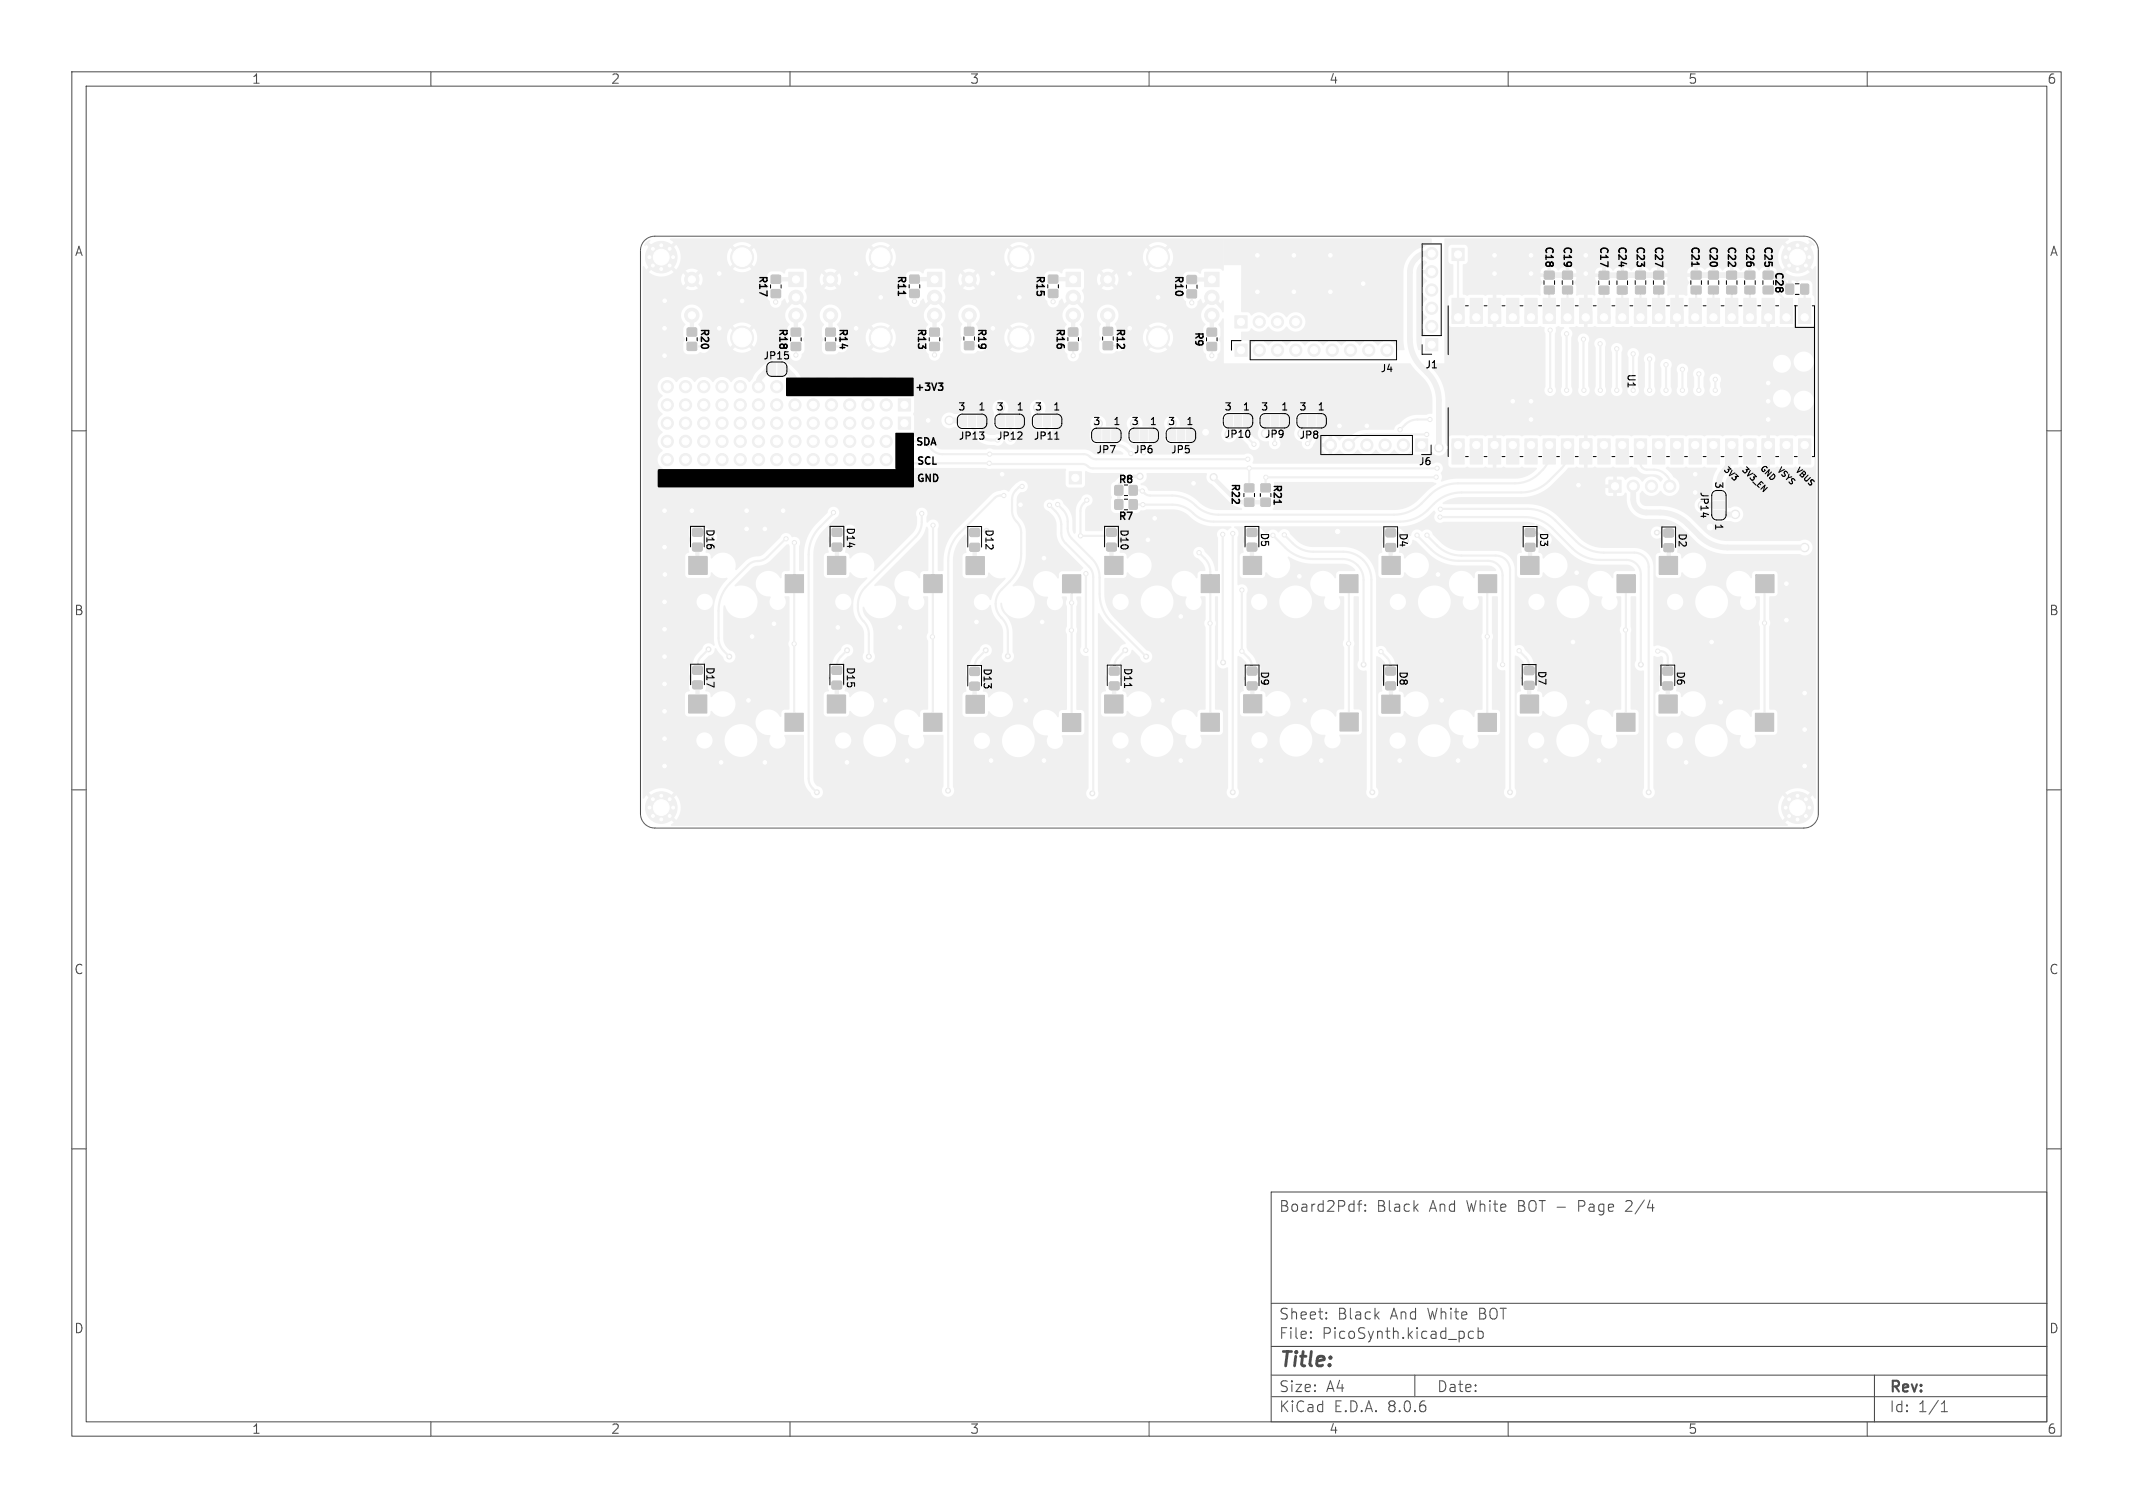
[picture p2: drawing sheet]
<svg xmlns="http://www.w3.org/2000/svg" width="297mm" height="210mm" viewBox="0 0 297 210" stroke-linecap="round" stroke-linejoin="round" font-family="sans-serif">
<defs><g id="words">
<text font-size="2.8" fill="#575757" x="178" y="190.9">Title:</text>
<g font-size="2.1" fill="#575757">
<text x="178" y="169">Board2Pdf:</text>
<text x="191.7" y="169">Black</text>
<text x="199.1" y="169">And</text>
<text x="204.4" y="169">White</text>
<text x="211.6" y="169">BOT -</text>
<text x="220.3" y="169">Page</text>
<text x="227.1" y="169">2/4</text>
<text x="178" y="184">Sheet:</text>
<text x="186.2" y="184">Black</text>
<text x="193.7" y="184">And</text>
<text x="199" y="184">White</text>
<text x="206.2" y="184">BOT</text>
<text x="178" y="186.7">File:</text>
<text x="184.1" y="186.7">PicoSynth.kicad_pcb</text>
<text x="178" y="196.9">KiCad</text>
<text x="178" y="194.1">Size:</text>
<text x="184.7" y="194.1">A4</text>
<text x="185.7" y="196.9">E.D.A.</text>
<text x="193.3" y="196.9">8.0.6</text>
<text x="200" y="194.1">Date:</text>
<text x="263" y="194.3">Rev:</text>
<text x="263" y="196.9">Id:</text>
<text x="267.1" y="196.9">1/1</text>
</g>
<g font-size="1.8" fill="#575757">
<text x="35" y="11.9">1</text>
<text x="85" y="11.9">2</text>
<text x="135" y="11.9">3</text>
<text x="185" y="11.9">4</text>
<text x="235" y="11.9">5</text>
<text x="285" y="11.9">6</text>
<text x="10.3" y="35.9">A</text>
<text x="285.4" y="35.9">A</text>
<text x="10.3" y="85.9">B</text>
<text x="285.3" y="85.9">B</text>
<text x="10.3" y="135.9">C</text>
<text x="285.3" y="135.9">C</text>
<text x="10.3" y="185.9">D</text>
<text x="285.3" y="185.9">D</text>
<text x="35" y="199.9">1</text>
<text x="85" y="199.9">2</text>
<text x="135" y="199.9">3</text>
<text x="185" y="199.9">4</text>
<text x="235" y="199.9">5</text>
<text x="285" y="199.9">6</text>
</g>
<g font-size="1.4">
<text x="214.9" y="34.2" transform="rotate(90 214.9 34.2)">C18</text>
<text x="217.5" y="34.2" transform="rotate(90 217.5 34.2)">C19</text>
<text x="222.5" y="34.2" transform="rotate(90 222.5 34.2)">C17</text>
<text x="225.1" y="34.2" transform="rotate(90 225.1 34.2)">C24</text>
<text x="227.6" y="34.2" transform="rotate(90 227.6 34.2)">C23</text>
<text x="230.2" y="34.2" transform="rotate(90 230.2 34.2)">C27</text>
<text x="235.2" y="34.2" transform="rotate(90 235.2 34.2)">C21</text>
<text x="237.8" y="34.2" transform="rotate(90 237.8 34.2)">C20</text>
<text x="240.3" y="34.2" transform="rotate(90 240.3 34.2)">C22</text>
<text x="242.9" y="34.2" transform="rotate(90 242.9 34.2)">C26</text>
<text x="245.4" y="34.2" transform="rotate(90 245.4 34.2)">C25</text>
<text x="105.4" y="38.2" transform="rotate(90 105.4 38.2)">R17</text>
<text x="124.8" y="38.2" transform="rotate(90 124.8 38.2)">R11</text>
<text x="144.1" y="38.2" transform="rotate(90 144.1 38.2)">R15</text>
<text x="163.4" y="38.2" transform="rotate(90 163.4 38.2)">R10</text>
<text x="246.9" y="37.7" transform="rotate(90 246.9 37.7)">C28</text>
<text x="97.3" y="45.6" transform="rotate(90 97.3 45.6)">R20</text>
<text x="108.2" y="45.6" transform="rotate(90 108.2 45.6)">R18</text>
<text x="116.6" y="45.6" transform="rotate(90 116.6 45.6)">R14</text>
<text x="127.5" y="45.6" transform="rotate(90 127.5 45.6)">R13</text>
<text x="135.9" y="45.6" transform="rotate(90 135.9 45.6)">R19</text>
<text x="146.9" y="45.6" transform="rotate(90 146.9 45.6)">R16</text>
<text x="155.2" y="45.6" transform="rotate(90 155.2 45.6)">R12</text>
<text x="166.2" y="46.1" transform="rotate(90 166.2 46.1)">R9</text>
<text x="106.2" y="50.3">JP15</text>
<text x="192.1" y="52">J4</text>
<text x="198.4" y="51.5">J1</text>
<text x="226.4" y="52" transform="rotate(90 226.4 52)">U1</text>
<text x="127.3" y="54.5">+3V3</text>
<text x="133.3" y="57.4">3</text>
<text x="136.1" y="57.4">1</text>
<text x="138.7" y="57.4">3</text>
<text x="141.5" y="57.4">1</text>
<text x="144" y="57.4">3</text>
<text x="146.5" y="57.4">1</text>
<text x="152.1" y="59.4">3</text>
<text x="154.9" y="59.4">1</text>
<text x="157.5" y="59.4">3</text>
<text x="160" y="59.4">1</text>
<text x="162.5" y="59.4">3</text>
<text x="165.1" y="59.4">1</text>
<text x="170.4" y="57.4">3</text>
<text x="173" y="57.4">1</text>
<text x="175.5" y="57.4">3</text>
<text x="178.3" y="57.4">1</text>
<text x="180.8" y="57.4">3</text>
<text x="183.4" y="57.4">1</text>
<text x="127.5" y="62.1">SDA</text>
<text x="127.6" y="64.8">SCL</text>
<text x="133.4" y="61.4">JP13</text>
<text x="138.7" y="61.4">JP12</text>
<text x="143.8" y="61.4">JP11</text>
<text x="152.6" y="63.3">JP7</text>
<text x="157.8" y="63.3">JP6</text>
<text x="163" y="63.3">JP5</text>
<text x="170.4" y="61.2">JP10</text>
<text x="176" y="61.2">JP9</text>
<text x="180.8" y="61.3">JP8</text>
<text x="197.5" y="65">J6</text>
<text x="127.6" y="67.2">GND</text>
<text x="155.6" y="67.6">R8</text>
<text x="171.2" y="67.2" transform="rotate(90 171.2 67.2)">R22</text>
<text x="177.1" y="67.3" transform="rotate(90 177.1 67.3)">R21</text>
<text x="236.6" y="68.4" transform="rotate(90 236.6 68.4)">JP14</text>
<text x="238.6" y="67" transform="rotate(90 238.6 67)">3</text>
<text x="98.2" y="73.6" transform="rotate(90 98.2 73.6)">D16</text>
<text x="117.7" y="73.4" transform="rotate(90 117.7 73.4)">D14</text>
<text x="137" y="73.6" transform="rotate(90 137 73.6)">D12</text>
<text x="155.6" y="72.7">R7</text>
<text x="155.8" y="73.6" transform="rotate(90 155.8 73.6)">D10</text>
<text x="175.4" y="74.1" transform="rotate(90 175.4 74.1)">D5</text>
<text x="194.7" y="74.1" transform="rotate(90 194.7 74.1)">D4</text>
<text x="214.2" y="74.1" transform="rotate(90 214.2 74.1)">D3</text>
<text x="233.5" y="74.2" transform="rotate(90 233.5 74.2)">D2</text>
<text x="238.6" y="72.8" transform="rotate(90 238.6 72.8)">1</text>
<text x="98.2" y="92.8" transform="rotate(90 98.2 92.8)">D17</text>
<text x="117.7" y="92.8" transform="rotate(90 117.7 92.8)">D15</text>
<text x="136.8" y="93" transform="rotate(90 136.8 93)">D13</text>
<text x="156.3" y="92.9" transform="rotate(90 156.3 92.9)">D11</text>
<text x="175.4" y="93.4" transform="rotate(90 175.4 93.4)">D9</text>
<text x="194.7" y="93.4" transform="rotate(90 194.7 93.4)">D8</text>
<text x="214" y="93.3" transform="rotate(90 214 93.3)">D7</text>
<text x="233.3" y="93.4" transform="rotate(90 233.3 93.4)">D6</text>
</g>
<g font-size="1.1">
<text x="239.7" y="65.5" transform="rotate(45 239.7 65.5)">3V3</text>
<text x="242.3" y="65.6" transform="rotate(45 242.3 65.6)">3V3_EN</text>
<text x="244.8" y="65.4" transform="rotate(45 244.8 65.4)">GND</text>
<text x="247.2" y="65.6" transform="rotate(45 247.2 65.6)">VSYS</text>
<text x="249.7" y="65.6" transform="rotate(45 249.7 65.6)">VBUS</text>
</g>
</g></defs>
<g fill="#f0f0f0" stroke="#f0f0f0" stroke-width=".14">
<path d="M148.9 65.7h1.7v1.7h-1.7z"/>
<path d="M125.1 55.5h1.7v1.7h-1.7z"/>
<path d="M244.4 99.3h2.6v2.5h-2.6z"/>
<path d="M231 96.8h2.5v2.5h-2.5z"/>
<path d="M129.1 37.9h2v2h-2z"/>
<path d="M186.6 99.3h2.5v2.5h-2.5z"/>
<path d="M173.2 96.8h2.5v2.5h-2.5z"/>
<path d="M205.8 99.4h2.6v2.4h-2.6z"/>
<path d="M192.4 96.8h2.5v2.5h-2.5z"/>
<path d="M125.1 60.6h1.7v1.7h-1.7z"/>
<path d="M125.1 53h1.7v1.7h-1.7z"/>
<path d="M224 66.9h1.7v1.7h-1.7z"/>
<path d="M167.2 80h2.6v2.5h-2.6z"/>
<path d="M153.8 77.5h2.6v2.5h-2.6z"/>
<path d="M225.2 80h2.5v2.5h-2.5z"/>
<path d="M211.7 77.5h2.6v2.5h-2.6z"/>
<path d="M125.1 63.2h1.7v1.7h-1.7z"/>
<path d="M147.9 80.1h2.6v2.5h-2.6z"/>
<path d="M134.5 77.5h2.6v2.5h-2.6z"/>
<path d="M167.7 37.9h2v2h-2z"/>
<path d="M225.1 99.3h2.6v2.5h-2.6z"/>
<path d="M211.7 96.8h2.5v2.5h-2.5z"/>
<path d="M147.9 99.4h2.6v2.5h-2.6z"/>
<path d="M134.5 96.8h2.6v2.5h-2.6z"/>
<path d="M125.1 58.1h1.7v1.7h-1.7z"/>
<path d="M125.1 65.7h1.7v1.7h-1.7z"/>
<path d="M109.3 80h2.6v2.5h-2.6z"/>
<path d="M95.9 77.5h2.6v2.5h-2.6z"/>
<path d="M202.2 34.6h1.7v1.7h-1.7z"/>
<path d="M205.9 80h2.5v2.5h-2.5z"/>
<path d="M192.4 77.5h2.6v2.5h-2.6z"/>
<path d="M109.8 37.9h2v2h-2z"/>
<path d="M148.4 37.9h2v2h-2z"/>
<path d="M171.9 44h1.7v1.7h-1.7z"/>
<path d="M128.6 99.3h2.6v2.5h-2.6z"/>
<path d="M115.2 96.8h2.5v2.5h-2.5z"/>
<path d="M186.5 80h2.6v2.5h-2.6z"/>
<path d="M173.1 77.5h2.6v2.5h-2.6z"/>
<path d="M128.6 80h2.6v2.5h-2.6z"/>
<path d="M115.2 77.5h2.6v2.5h-2.6z"/>
<path d="M109.3 99.3h2.6v2.5h-2.6z"/>
<path d="M95.9 96.8h2.5v2.5h-2.5z"/>
<path d="M244.5 80h2.5v2.5h-2.5z"/>
<path d="M231 77.5h2.6v2.5h-2.6z"/>
<path d="M167.2 99.3h2.6v2.5h-2.6z"/>
<path d="M153.8 96.8h2.6v2.5h-2.6z"/>
<path d="M115.9 73.6h.2h1.1v.2v.8l-.2 .1-1.1-.1-.1-.1z"/>
<path d="M115.9 75.7l.2-.1 1.1 .1v.2v.8l-.2 .1-1.1-.1-.1-.2z"/>
<path d="M146 40.3h1.3v1.1h-1.3z"/>
<path d="M146 38.3h1.3v1.1h-1.3z"/>
<path d="M135.1 93l.2-.1 1 .1 .1 .2-.1 .8-.1 .1-1.1-.1-.1-.2z"/>
<path d="M135.1 95.1l.2-.1 1 .1 .1 .1-.1 .9h-.1h-1.1l-.1-.2z"/>
<path d="M230.3 39.9h1.3v1h-1.3z"/>
<path d="M230.3 37.8h1.3v1h-1.3z"/>
<path d="M193 93l.2-.1 1.1 .1v.1v.9h-.2h-1.1l-.1-.2z"/>
<path d="M193 95l.2-.1 1.1 .1v.2v.8l-.2 .1-1.1-.1-.1-.2z"/>
<path d="M238.6 71.1h1.5v.6l-.1 .3a.95 .95 0 0 1-1 .1l-.4-.2z"/>
<path d="M238.6 69.9h1.5v1h-1.5z"/>
<path d="M238.7 68.7a.95 .95 0 0 1 1-.1l.3 .3 .1 .7h-1.5v-.6z"/>
<path d="M183.4 57.8l.6 .1 .3 .1a.95 .95 0 0 1 .1 1l-.3 .3h-.7z"/>
<path d="M182.1 57.8h1v1.5h-1z"/>
<path d="M181 58l.3-.1 .6-.1v1.5h-.6l-.3-.1a.95 .95 0 0 1-.1-1z"/>
<path d="M154.5 93l.2-.1 1.1 .1v.1v.9h-.2h-1.1l-.1-.2z"/>
<path d="M154.5 95l.2-.1 1.1 .1v.2v.8l-.2 .1-1.1-.1-.1-.2z"/>
<path d="M129.5 47.7h1.3v1.1h-1.3z"/>
<path d="M129.5 45.7h1.3v1.1h-1.3z"/>
<path d="M225.2 39.9h1.3v1h-1.3z"/>
<path d="M225.2 37.8h1.3v1.1h-1.3z"/>
<path d="M154.8 59.9h.6l.3 .1a.95 .95 0 0 1 .1 1l-.2 .3-.8 .1z"/>
<path d="M153.6 59.9h1v1.5h-1z"/>
<path d="M152.4 60l.3-.1h.6v1.5h-.6l-.3-.1a.95 .95 0 0 1-.1-1.1z"/>
<path d="M197.1 61.1h1.7v1.7h-1.7z"/>
<path d="M245.5 39.9h1.4v1h-1.4z"/>
<path d="M245.5 37.8h1.4v1h-1.4z"/>
<path d="M173.7 93l.2-.1 1.1 .1v.1v.9h-.2h-1.1l-.1-.2z"/>
<path d="M173.7 95l.2-.1 1.1 .1v.2v.8l-.2 .1-1.1-.1-.1-.2z"/>
<path d="M155.2 67.6h1.1v1.3h-1.1z"/>
<path d="M157.2 67.6h1.1v1.3h-1.1z"/>
<path d="M115 45.7h1.3v1.1h-1.3z"/>
<path d="M115 47.7h1.3v1.1h-1.3z"/>
<path d="M136.1 57.9h.6l.3 .1a.95 .95 0 0 1 .1 1.1l-.2 .3h-.8z"/>
<path d="M134.9 57.9h1v1.5h-1z"/>
<path d="M133.7 58l.3-.1h.6v1.5h-.6l-.3-.1a.95 .95 0 0 1-.1-1z"/>
<path d="M250.4 41.5h1.7v3.5h-1.7z"/>
<path d="M247.9 41.5h1.7v3.5h-1.7z"/>
<path d="M245.4 43.3h1.7v1.7h-1.7z"/>
<path d="M245.4 41.5h1.7v3.5h-1.7z"/>
<path d="M242.8 41.5h1.7v3.5h-1.7z"/>
<path d="M240.3 41.5h1.7v3.5h-1.7z"/>
<path d="M237.7 41.5h1.7v3.5h-1.7z"/>
<path d="M235.2 41.5h1.7v3.5h-1.7z"/>
<path d="M232.7 43.3h1.7v1.7h-1.7z"/>
<path d="M232.7 41.5h1.7v3.5h-1.7z"/>
<path d="M230.1 41.5h1.7v3.5h-1.7z"/>
<path d="M227.6 41.5h1.7v3.5h-1.7z"/>
<path d="M225 41.5h1.7v3.5h-1.7z"/>
<path d="M222.5 41.5h1.7v3.5h-1.7z"/>
<path d="M220 43.3h1.7v1.7h-1.7z"/>
<path d="M220 41.5h1.7v3.5h-1.7z"/>
<path d="M217.4 41.5h1.7v3.5h-1.7z"/>
<path d="M214.9 41.5h1.7v3.5h-1.7z"/>
<path d="M212.3 41.5h1.7v3.5h-1.7z"/>
<path d="M209.8 41.5h1.7v3.5h-1.7z"/>
<path d="M207.3 43.3h1.7v1.7h-1.7z"/>
<path d="M207.3 41.5h1.7v3.5h-1.7z"/>
<path d="M204.7 41.5h1.7v3.5h-1.7z"/>
<path d="M202.2 41.5h1.7v3.5h-1.7z"/>
<path d="M202.2 61.1h1.7v3.5h-1.7z"/>
<path d="M204.7 61.1h1.7v3.5h-1.7z"/>
<path d="M207.3 61.1h1.7v1.7h-1.7z"/>
<path d="M207.3 61.1h1.7v3.5h-1.7z"/>
<path d="M209.8 61.1h1.7v3.5h-1.7z"/>
<path d="M212.3 61.1h1.7v3.5h-1.7z"/>
<path d="M214.9 61.1h1.7v3.5h-1.7z"/>
<path d="M217.4 61.1h1.7v3.5h-1.7z"/>
<path d="M220 61.1h1.7v1.7h-1.7z"/>
<path d="M220 61.1h1.7v3.5h-1.7z"/>
<path d="M222.5 61.1h1.7v3.5h-1.7z"/>
<path d="M225 61.1h1.7v3.5h-1.7z"/>
<path d="M227.6 61.1h1.7v3.5h-1.7z"/>
<path d="M230.1 61.1h1.7v3.5h-1.7z"/>
<path d="M232.7 61.1h1.7v1.7h-1.7z"/>
<path d="M232.7 61.1h1.7v3.5h-1.7z"/>
<path d="M235.2 61.1h1.7v3.5h-1.7z"/>
<path d="M237.7 61.1h1.7v3.5h-1.7z"/>
<path d="M240.3 61.1h1.7v3.5h-1.7z"/>
<path d="M242.8 61.1h1.7v3.5h-1.7z"/>
<path d="M245.4 61.1h1.7v1.7h-1.7z"/>
<path d="M245.4 61.1h1.7v3.5h-1.7z"/>
<path d="M247.9 61.1h1.7v3.5h-1.7z"/>
<path d="M250.4 61.1h1.7v3.5h-1.7z"/>
<path d="M227.8 39.9h1.3v1h-1.3z"/>
<path d="M227.8 37.8h1.3v1h-1.3z"/>
<path d="M193 73.7l.2-.1 1.1 .1v.2v.8l-.2 .1-1.1-.1-.1-.2z"/>
<path d="M193 75.7h.2h1.1v.2v.9h-.2h-1.1l-.1-.2z"/>
<path d="M154.1 73.6h.2h1.1l.1 .2-.1 .8-.2 .1-1.1-.1v-.1z"/>
<path d="M154.1 75.7l.2-.1 1.1 .1 .1 .2-.1 .8-.2 .1-1.1-.1v-.2z"/>
<path d="M141.3 57.9h.7l.2 .1a.95 .95 0 0 1 .2 1.1l-.3 .3h-.8z"/>
<path d="M140.1 57.9h1v1.5h-1z"/>
<path d="M139 58l.2-.1h.6v1.5h-.6l-.2-.1a.95 .95 0 0 1-.2-1z"/>
<path d="M237.9 39.9h1.3v1h-1.3z"/>
<path d="M237.9 37.8h1.3v1h-1.3z"/>
<path d="M243 39.9h1.3v1h-1.3z"/>
<path d="M243 37.8h1.3v1h-1.3z"/>
<path d="M95.7 45.7h1.3v1.1h-1.3z"/>
<path d="M95.7 47.7h1.3v1.1h-1.3z"/>
<path d="M115.9 92.9l.2-.1 1 .1 .1 .1-.1 .9h-.1h-1.1l-.1-.2z"/>
<path d="M115.9 94.9l.2-.1 1 .1 .1 .2-.1 .8-.1 .1-1.1-.1-.1-.2z"/>
<path d="M173.3 69.4h1.3v1.1h-1.3z"/>
<path d="M173.3 67.4h1.3v1.1h-1.3z"/>
<path d="M135.1 73.7l.2-.1 1 .1 .1 .1-.1 .9h-.1h-1.1l-.1-.2z"/>
<path d="M135.1 75.7l.2-.1 1 .1 .1 .2-.1 .8-.1 .1-1.1-.1-.1-.2z"/>
<path d="M126.7 40.3h1.3v1.1h-1.3z"/>
<path d="M126.7 38.3h1.3v1.1h-1.3z"/>
<path d="M212.3 92.9l.2-.1 1 .1 .1 .2-.1 .8-.1 .1-1.1-.1-.1-.2z"/>
<path d="M212.3 94.9h.2h1l.1 .2-.1 .8-.1 .1-1.1-.1-.1-.1z"/>
<path d="M212.4 73.7l.2-.1 1.1 .1 .1 .1-.1 .9h-.2h-1.1v-.2z"/>
<path d="M212.4 75.7l.2-.1 1.1 .1 .1 .2-.1 .8-.2 .1-1.1-.1v-.2z"/>
<path d="M134.3 45.6h1.3v1.1h-1.3z"/>
<path d="M134.3 47.6h1.3v1.1h-1.3z"/>
<path d="M222.7 39.9h1.3v1h-1.3z"/>
<path d="M222.7 37.8h1.3v1.1h-1.3z"/>
<path d="M110.2 47.7h1.3v1.1h-1.3z"/>
<path d="M110.2 45.7h1.3v1.1h-1.3z"/>
<path d="M217.6 39.9h1.3v1h-1.3z"/>
<path d="M217.6 37.8h1.3v1h-1.3z"/>
<path d="M240.5 39.9h1.3v1h-1.3z"/>
<path d="M240.5 37.8h1.3v1h-1.3z"/>
<path d="M96.5 73.6h.2h1l.1 .2-.1 .8-.1 .1-1.1-.1-.1-.1z"/>
<path d="M96.5 75.7l.2-.1 1 .1 .1 .2-.1 .8-.1 .1-1.1-.1-.1-.2z"/>
<path d="M153.6 45.6h1.3v1.1h-1.3z"/>
<path d="M153.6 47.6h1.3v1.1h-1.3z"/>
<path d="M108.3 50.7h.6l.2 .1a.95 .95 0 0 1 .2 1l-.3 .3-.7 .1z"/>
<path d="M107.2 50.8l.2-.1h.6v1.5h-.6l-.2-.2a.95 .95 0 0 1-.2-1z"/>
<path d="M146.6 57.9h.6l.2 .1a.95 .95 0 0 1 .2 1.1l-.3 .3h-.7z"/>
<path d="M145.3 57.9h1v1.5h-1z"/>
<path d="M144.2 58l.2-.1h.7v1.5h-.7l-.2-.1a.95 .95 0 0 1-.2-1z"/>
<path d="M178.2 57.8l.7 .1 .2 .1a.95 .95 0 0 1 .2 1l-.3 .3h-.8z"/>
<path d="M177 57.8h1v1.5h-1z"/>
<path d="M175.9 58l.2-.1 .6-.1v1.5h-.6l-.2-.1a.95 .95 0 0 1-.2-1z"/>
<path d="M198.5 47.2h1.7v1.7h-1.7z"/>
<path d="M155.2 69.6h1.1v1.3h-1.1z"/>
<path d="M157.2 69.6h1.1v1.3h-1.1z"/>
<path d="M231.6 93l.2-.1 1.1 .1v.1v.9h-.2h-1.1l-.1-.2z"/>
<path d="M231.6 95l.2-.1 1.1 .1v.2v.8l-.2 .1-1.1-.1-.1-.2z"/>
<path d="M160 59.9h.6l.3 .1a.95 .95 0 0 1 .1 1l-.2 .3-.8 .1z"/>
<path d="M158.8 59.9h1v1.5h-1z"/>
<path d="M157.6 60l.3-.1h.6v1.5h-.6l-.3-.1a.95 .95 0 0 1-.1-1.1z"/>
<path d="M165.3 40.4h1.3v1.1h-1.3z"/>
<path d="M165.3 38.4h1.3v1.1h-1.3z"/>
<path d="M107.4 40.3h1.3v1.1h-1.3z"/>
<path d="M107.4 38.3h1.3v1.1h-1.3z"/>
<path d="M165.2 59.9h.6l.3 .1a.95 .95 0 0 1 .1 1l-.3 .3-.7 .1z"/>
<path d="M163.9 59.9h1v1.5h-1z"/>
<path d="M162.8 60l.3-.1h.6v1.5h-.6l-.3-.1a.95 .95 0 0 1-.1-1.1z"/>
<path d="M173.7 73.6h.2h1l.1 .2-.1 .9h-.1h-1.1l-.1-.2z"/>
<path d="M173.7 75.7l.2-.1 1 .1 .1 .2-.1 .8-.1 .1-1.1-.1-.1-.2z"/>
<path d="M231.7 73.7h.2h1.1l.1 .2-.1 .8-.2 .1-1.1-.1v-.1z"/>
<path d="M231.7 75.8l.2-.1 1.1 .1 .1 .2-.1 .8-.2 .1-1.1-.1v-.2z"/>
<path d="M175.6 69.4h1.3v1.1h-1.3z"/>
<path d="M175.6 67.4h1.3v1.1h-1.3z"/>
<path d="M148.8 47.7h1.3v1.1h-1.3z"/>
<path d="M148.8 45.7h1.3v1.1h-1.3z"/>
<path d="M215.1 39.9h1.3v1h-1.3z"/>
<path d="M215.1 37.8h1.3v1h-1.3z"/>
<path d="M173.1 57.8l.7 .1 .2 .1a.95 .95 0 0 1 .2 1l-.3 .3h-.8z"/>
<path d="M171.9 57.8h1v1.5h-1z"/>
<path d="M170.8 58l.2-.1 .6-.1v1.5h-.6l-.2-.1a.95 .95 0 0 1-.2-1z"/>
<path d="M235.5 39.9h1.3v1h-1.3z"/>
<path d="M235.5 37.8h1.3v1h-1.3z"/>
<path d="M250.8 39.6h1v1.3h-1z"/>
<path d="M248.7 39.6h1v1.3h-1z"/>
<path d="M172 47.9h1.7v1.7h-1.7z"/>
<path d="M168.1 47.7h1.3v1.1h-1.3z"/>
<path d="M168.1 45.7h1.3v1.1h-1.3z"/>
<path d="M96.5 92.8h.2h1l.1 .2-.1 .8-.1 .1-1.1-.1-.1-.1z"/>
<path d="M96.5 94.9l.2-.1 1 .1 .1 .2-.1 .8-.1 .1-1.1-.1-.1-.2z"/>
<circle cx="93.7" cy="35.8" r=".35"/>
<circle cx="93.2" cy="34.6" r=".35"/>
<circle cx="93.2" cy="37" r=".35"/>
<circle cx="92.1" cy="34.2" r=".35"/>
<circle cx="92.1" cy="35.8" r="2.2"/>
<circle cx="92.1" cy="37.5" r=".35"/>
<circle cx="90.9" cy="34.6" r=".35"/>
<circle cx="90.9" cy="37" r=".35"/>
<circle cx="90.4" cy="35.8" r=".35"/>
<circle cx="123.4" cy="56.4" r=".85"/>
<circle cx="120.9" cy="56.4" r=".85"/>
<circle cx="118.3" cy="56.4" r=".85"/>
<circle cx="115.8" cy="56.4" r=".85"/>
<circle cx="113.2" cy="56.4" r=".85"/>
<circle cx="110.7" cy="56.4" r=".85"/>
<circle cx="108.2" cy="56.4" r=".85"/>
<circle cx="105.6" cy="56.4" r=".85"/>
<circle cx="103.1" cy="56.4" r=".85"/>
<circle cx="100.5" cy="56.4" r=".85"/>
<circle cx="98" cy="56.4" r=".85"/>
<circle cx="95.5" cy="56.4" r=".85"/>
<circle cx="92.9" cy="56.4" r=".85"/>
<circle cx="130.1" cy="43.9" r="1"/>
<circle cx="130.1" cy="41.4" r="1"/>
<circle cx="122.6" cy="35.8" r="1.6"/>
<circle cx="122.6" cy="47" r="1.6"/>
<circle cx="115.6" cy="43.9" r="1"/>
<circle cx="115.6" cy="38.9" r="1"/>
<circle cx="93.7" cy="112.5" r=".35"/>
<circle cx="93.2" cy="111.3" r=".35"/>
<circle cx="93.2" cy="113.6" r=".35"/>
<circle cx="92.1" cy="110.8" r=".35"/>
<circle cx="92.1" cy="112.5" r="2.2"/>
<circle cx="92.1" cy="114.1" r=".35"/>
<circle cx="90.9" cy="111.3" r=".35"/>
<circle cx="90.9" cy="113.6" r=".35"/>
<circle cx="90.4" cy="112.5" r=".35"/>
<circle cx="123.4" cy="61.5" r=".85"/>
<circle cx="120.9" cy="61.5" r=".85"/>
<circle cx="118.3" cy="61.5" r=".85"/>
<circle cx="115.8" cy="61.5" r=".85"/>
<circle cx="113.2" cy="61.5" r=".85"/>
<circle cx="110.7" cy="61.5" r=".85"/>
<circle cx="108.2" cy="61.5" r=".85"/>
<circle cx="105.6" cy="61.5" r=".85"/>
<circle cx="103.1" cy="61.5" r=".85"/>
<circle cx="100.5" cy="61.5" r=".85"/>
<circle cx="98" cy="61.5" r=".85"/>
<circle cx="95.5" cy="61.5" r=".85"/>
<circle cx="92.9" cy="61.5" r=".85"/>
<circle cx="123.4" cy="53.8" r=".85"/>
<circle cx="120.9" cy="53.8" r=".85"/>
<circle cx="118.3" cy="53.8" r=".85"/>
<circle cx="115.8" cy="53.8" r=".85"/>
<circle cx="113.2" cy="53.8" r=".85"/>
<circle cx="110.7" cy="53.8" r=".85"/>
<circle cx="108.2" cy="53.8" r=".85"/>
<circle cx="105.6" cy="53.8" r=".85"/>
<circle cx="103.1" cy="53.8" r=".85"/>
<circle cx="100.5" cy="53.8" r=".85"/>
<circle cx="98" cy="53.8" r=".85"/>
<circle cx="95.5" cy="53.8" r=".85"/>
<circle cx="92.9" cy="53.8" r=".85"/>
<circle cx="227.4" cy="67.7" r=".85"/>
<circle cx="230" cy="67.7" r=".85"/>
<circle cx="232.5" cy="67.7" r=".85"/>
<circle cx="123.4" cy="64" r=".85"/>
<circle cx="120.9" cy="64" r=".85"/>
<circle cx="118.3" cy="64" r=".85"/>
<circle cx="115.8" cy="64" r=".85"/>
<circle cx="113.2" cy="64" r=".85"/>
<circle cx="110.7" cy="64" r=".85"/>
<circle cx="108.2" cy="64" r=".85"/>
<circle cx="105.6" cy="64" r=".85"/>
<circle cx="103.1" cy="64" r=".85"/>
<circle cx="100.5" cy="64" r=".85"/>
<circle cx="98" cy="64" r=".85"/>
<circle cx="95.5" cy="64" r=".85"/>
<circle cx="92.9" cy="64" r=".85"/>
<circle cx="168.7" cy="43.9" r="1"/>
<circle cx="168.7" cy="41.4" r="1"/>
<circle cx="161.2" cy="35.8" r="1.6"/>
<circle cx="161.2" cy="47" r="1.6"/>
<circle cx="154.2" cy="43.9" r="1"/>
<circle cx="154.2" cy="38.9" r="1"/>
<circle cx="123.4" cy="58.9" r=".85"/>
<circle cx="120.9" cy="58.9" r=".85"/>
<circle cx="118.3" cy="58.9" r=".85"/>
<circle cx="115.8" cy="58.9" r=".85"/>
<circle cx="113.2" cy="58.9" r=".85"/>
<circle cx="110.7" cy="58.9" r=".85"/>
<circle cx="108.2" cy="58.9" r=".85"/>
<circle cx="105.6" cy="58.9" r=".85"/>
<circle cx="103.1" cy="58.9" r=".85"/>
<circle cx="100.5" cy="58.9" r=".85"/>
<circle cx="98" cy="58.9" r=".85"/>
<circle cx="95.5" cy="58.9" r=".85"/>
<circle cx="92.9" cy="58.9" r=".85"/>
<circle cx="123.4" cy="66.5" r=".85"/>
<circle cx="120.9" cy="66.5" r=".85"/>
<circle cx="118.3" cy="66.5" r=".85"/>
<circle cx="115.8" cy="66.5" r=".85"/>
<circle cx="113.2" cy="66.5" r=".85"/>
<circle cx="110.7" cy="66.5" r=".85"/>
<circle cx="108.2" cy="66.5" r=".85"/>
<circle cx="105.6" cy="66.5" r=".85"/>
<circle cx="103.1" cy="66.5" r=".85"/>
<circle cx="100.5" cy="66.5" r=".85"/>
<circle cx="98" cy="66.5" r=".85"/>
<circle cx="95.5" cy="66.5" r=".85"/>
<circle cx="92.9" cy="66.5" r=".85"/>
<circle cx="110.8" cy="43.9" r="1"/>
<circle cx="110.8" cy="41.4" r="1"/>
<circle cx="103.3" cy="35.8" r="1.6"/>
<circle cx="103.3" cy="47" r="1.6"/>
<circle cx="96.3" cy="43.9" r="1"/>
<circle cx="96.3" cy="38.9" r="1"/>
<circle cx="149.4" cy="43.9" r="1"/>
<circle cx="149.4" cy="41.4" r="1"/>
<circle cx="141.9" cy="35.8" r="1.6"/>
<circle cx="141.9" cy="47" r="1.6"/>
<circle cx="134.9" cy="43.9" r="1"/>
<circle cx="134.9" cy="38.9" r="1"/>
<circle cx="175.3" cy="44.8" r=".85"/>
<circle cx="177.9" cy="44.8" r=".85"/>
<circle cx="180.4" cy="44.8" r=".85"/>
<circle cx="251.9" cy="112.5" r=".35"/>
<circle cx="251.5" cy="111.3" r=".35"/>
<circle cx="251.5" cy="113.6" r=".35"/>
<circle cx="250.3" cy="110.8" r=".35"/>
<circle cx="250.3" cy="112.5" r="2.2"/>
<circle cx="250.3" cy="114.1" r=".35"/>
<circle cx="249.1" cy="111.3" r=".35"/>
<circle cx="249.1" cy="113.6" r=".35"/>
<circle cx="248.6" cy="112.5" r=".35"/>
<circle cx="251.9" cy="35.8" r=".35"/>
<circle cx="251.5" cy="34.6" r=".35"/>
<circle cx="251.5" cy="37" r=".35"/>
<circle cx="250.3" cy="34.2" r=".35"/>
<circle cx="250.3" cy="35.8" r="2.2"/>
<circle cx="250.3" cy="37.5" r=".35"/>
<circle cx="249.1" cy="34.6" r=".35"/>
<circle cx="249.1" cy="37" r=".35"/>
<circle cx="248.6" cy="35.8" r=".35"/>
<circle cx="195.4" cy="62" r=".85"/>
<circle cx="192.9" cy="62" r=".85"/>
<circle cx="190.3" cy="62" r=".85"/>
<circle cx="187.8" cy="62" r=".85"/>
<circle cx="185.2" cy="62" r=".85"/>
<circle cx="251.3" cy="44.2" r=".85"/>
<circle cx="248.7" cy="44.2" r=".85"/>
<circle cx="243.7" cy="44.2" r=".85"/>
<circle cx="241.1" cy="44.2" r=".85"/>
<circle cx="238.6" cy="44.2" r=".85"/>
<circle cx="236" cy="44.2" r=".85"/>
<circle cx="231" cy="44.2" r=".85"/>
<circle cx="228.4" cy="44.2" r=".85"/>
<circle cx="225.9" cy="44.2" r=".85"/>
<circle cx="223.3" cy="44.2" r=".85"/>
<circle cx="218.3" cy="44.2" r=".85"/>
<circle cx="215.7" cy="44.2" r=".85"/>
<circle cx="213.2" cy="44.2" r=".85"/>
<circle cx="210.6" cy="44.2" r=".85"/>
<circle cx="205.6" cy="44.2" r=".85"/>
<circle cx="203" cy="44.2" r=".85"/>
<circle cx="203" cy="62" r=".85"/>
<circle cx="205.6" cy="62" r=".85"/>
<circle cx="210.6" cy="62" r=".85"/>
<circle cx="213.2" cy="62" r=".85"/>
<circle cx="215.7" cy="62" r=".85"/>
<circle cx="218.3" cy="62" r=".85"/>
<circle cx="223.3" cy="62" r=".85"/>
<circle cx="225.9" cy="62" r=".85"/>
<circle cx="228.4" cy="62" r=".85"/>
<circle cx="231" cy="62" r=".85"/>
<circle cx="236" cy="62" r=".85"/>
<circle cx="238.6" cy="62" r=".85"/>
<circle cx="241.1" cy="62" r=".85"/>
<circle cx="243.7" cy="62" r=".85"/>
<circle cx="248.7" cy="62" r=".85"/>
<circle cx="251.3" cy="62" r=".85"/>
<circle cx="199.3" cy="45.5" r=".85"/>
<circle cx="199.3" cy="42.9" r=".85"/>
<circle cx="199.3" cy="40.4" r=".85"/>
<circle cx="199.3" cy="37.8" r=".85"/>
<circle cx="199.3" cy="35.3" r=".85"/>
<circle cx="175.3" cy="48.8" r=".85"/>
<circle cx="177.9" cy="48.8" r=".85"/>
<circle cx="180.4" cy="48.8" r=".85"/>
<circle cx="183" cy="48.8" r=".85"/>
<circle cx="185.5" cy="48.8" r=".85"/>
<circle cx="188" cy="48.8" r=".85"/>
<circle cx="190.6" cy="48.8" r=".85"/>
<circle cx="193.1" cy="48.8" r=".85"/>
</g>
<g fill="#ececec" stroke="#ececec" stroke-width=".14">
<circle cx="151.2" cy="79.9" r=".3"/>
<circle cx="98.7" cy="90.4" r=".35"/>
<circle cx="118" cy="90.6" r=".35"/>
<circle cx="151.2" cy="90.6" r=".3"/>
<circle cx="137.3" cy="90.6" r=".35"/>
<circle cx="156.7" cy="90.6" r=".35"/>
<circle cx="180.2" cy="35.6" r=".45"/>
<circle cx="234.8" cy="106.2" r=".45"/>
<circle cx="219.5" cy="79.8" r=".45"/>
<circle cx="122.6" cy="41.4" r=".45"/>
<circle cx="186.5" cy="59.3" r=".45"/>
<circle cx="210.6" cy="55.9" r=".45"/>
<circle cx="238.1" cy="73.4" r=".6"/>
<circle cx="236" cy="66" r=".45"/>
<circle cx="219" cy="89.4" r=".45"/>
<circle cx="167.9" cy="60.2" r=".6"/>
<circle cx="92.5" cy="45.7" r=".45"/>
<circle cx="157.3" cy="45.7" r=".45"/>
<circle cx="236" cy="68.6" r=".45"/>
<circle cx="164.4" cy="85.9" r=".45"/>
<circle cx="104" cy="73.7" r=".45"/>
<circle cx="145.1" cy="86.6" r=".45"/>
<circle cx="180.2" cy="40.6" r=".45"/>
<circle cx="116.7" cy="87.4" r=".45"/>
<circle cx="246.2" cy="53.3" r=".45"/>
<circle cx="106.5" cy="73.7" r=".45"/>
<circle cx="251.3" cy="106.7" r=".45"/>
<circle cx="107.8" cy="86.9" r=".45"/>
<circle cx="181.7" cy="97.5" r=".45"/>
<circle cx="161.2" cy="41.4" r=".45"/>
<circle cx="92.5" cy="99.1" r=".45"/>
<circle cx="100.4" cy="106.2" r=".45"/>
<circle cx="136" cy="86.6" r=".45"/>
<circle cx="157.3" cy="38.1" r=".45"/>
<circle cx="185.2" cy="35.6" r=".45"/>
<circle cx="157" cy="105.9" r=".45"/>
<circle cx="92.5" cy="71.1" r=".45"/>
<circle cx="178.1" cy="69.1" r=".45"/>
<circle cx="92.5" cy="91.4" r=".45"/>
<circle cx="104.2" cy="97.5" r=".45"/>
<circle cx="208.1" cy="35.6" r=".45"/>
<circle cx="164.4" cy="105.9" r=".45"/>
<circle cx="215.2" cy="105.9" r=".45"/>
<circle cx="92.5" cy="76.2" r=".45"/>
<circle cx="92.5" cy="49.5" r=".45"/>
<circle cx="92.5" cy="87.6" r=".45"/>
<circle cx="190.3" cy="59.3" r=".45"/>
<circle cx="119.2" cy="38.1" r=".45"/>
<circle cx="184" cy="105.9" r=".45"/>
<circle cx="103.3" cy="41.9" r=".45"/>
<circle cx="175.1" cy="40.6" r=".45"/>
<circle cx="246.2" cy="55.9" r=".45"/>
<circle cx="92.5" cy="95.3" r=".45"/>
<circle cx="213.2" cy="58.4" r=".45"/>
<circle cx="92.6" cy="41.9" r=".45"/>
<circle cx="160.8" cy="72.2" r=".45"/>
<circle cx="251.3" cy="101.6" r=".45"/>
<circle cx="142.1" cy="70.3" r=".45"/>
<circle cx="180.9" cy="80.3" r=".45"/>
<circle cx="200.7" cy="97.5" r=".45"/>
<circle cx="139.5" cy="66" r=".45"/>
<circle cx="194.9" cy="105.9" r=".45"/>
<circle cx="185.2" cy="40.6" r=".45"/>
<circle cx="175.1" cy="35.6" r=".45"/>
<circle cx="92.5" cy="106.7" r=".45"/>
<circle cx="145.4" cy="77.7" r=".45"/>
<circle cx="100.2" cy="45.7" r=".45"/>
<circle cx="246.2" cy="58.4" r=".45"/>
<circle cx="186.3" cy="74" r=".5"/>
<circle cx="251.3" cy="96.5" r=".45"/>
<circle cx="220.8" cy="38.1" r=".45"/>
<circle cx="138.3" cy="45.7" r=".45"/>
<circle cx="109" cy="71.1" r=".45"/>
<circle cx="175.6" cy="105.9" r=".45"/>
<circle cx="92.5" cy="83.8" r=".45"/>
<circle cx="203" cy="105.9" r=".45"/>
<circle cx="208.1" cy="38.1" r=".45"/>
<circle cx="138.3" cy="38.1" r=".45"/>
<circle cx="239.6" cy="97.8" r=".45"/>
<circle cx="117.9" cy="106.2" r=".45"/>
<circle cx="248.7" cy="86.4" r=".45"/>
<circle cx="220.8" cy="35.6" r=".45"/>
<circle cx="129.2" cy="58.5" r=".45"/>
<circle cx="138" cy="105.9" r=".45"/>
<circle cx="213.2" cy="35.6" r=".45"/>
<circle cx="219.8" cy="67.6" r=".45"/>
<circle cx="125.3" cy="87.4" r=".45"/>
<circle cx="104.7" cy="88.6" r=".45"/>
<circle cx="123.3" cy="97.5" r=".45"/>
<circle cx="161.9" cy="97.5" r=".45"/>
<circle cx="92.5" cy="102.9" r=".45"/>
<circle cx="92.6" cy="80" r=".45"/>
<circle cx="159.8" cy="75.2" r=".45"/>
<circle cx="221.1" cy="97.8" r=".45"/>
<circle cx="248.7" cy="81.3" r=".45"/>
<circle cx="222.6" cy="105.9" r=".45"/>
<circle cx="141.9" cy="41.4" r=".45"/>
<circle cx="213.2" cy="55.9" r=".45"/>
<circle cx="104" cy="71.1" r=".45"/>
<circle cx="145.4" cy="105.9" r=".45"/>
<circle cx="238.3" cy="89.4" r=".45"/>
<circle cx="96.3" cy="71.1" r=".45"/>
<circle cx="119.2" cy="45.7" r=".45"/>
<circle cx="200.2" cy="80" r=".45"/>
<circle cx="213.2" cy="38.1" r=".45"/>
<circle cx="100.2" cy="38.1" r=".45"/>
<circle cx="126.3" cy="105.9" r=".45"/>
<circle cx="142.8" cy="97.5" r=".45"/>
<circle cx="166.2" cy="67.3" r=".45"/>
<circle cx="189.8" cy="39.5" r=".45"/>
<circle cx="106.5" cy="106.2" r=".45"/>
<circle cx="129.8" cy="88.7" r=".3"/>
<circle cx="129.9" cy="73.2" r=".3"/>
<circle cx="207.1" cy="88.6" r=".3"/>
<circle cx="251.3" cy="76.3" r=".6"/>
<circle cx="200.4" cy="62.4" r=".6"/>
<circle cx="151.3" cy="69.6" r=".3"/>
<circle cx="150.4" cy="74.6" r=".3"/>
<circle cx="110.6" cy="89.7" r=".3"/>
<circle cx="187.8" cy="89.6" r=".3"/>
<circle cx="110.6" cy="75.6" r=".3"/>
<circle cx="230.7" cy="74.2" r=".35"/>
<circle cx="172.9" cy="82.2" r=".3"/>
<circle cx="192.3" cy="90.7" r=".3"/>
<circle cx="172.9" cy="90.7" r=".3"/>
<circle cx="211.5" cy="90.6" r=".3"/>
<circle cx="230.8" cy="90.7" r=".3"/>
<circle cx="245.7" cy="86.8" r=".3"/>
<circle cx="167" cy="77" r=".3"/>
<circle cx="168.5" cy="86.8" r=".3"/>
<circle cx="226.3" cy="87.7" r=".3"/>
<circle cx="149.2" cy="87.8" r=".3"/>
<circle cx="149.2" cy="83.9" r=".3"/>
<circle cx="139.3" cy="56.8" r=".6"/>
<circle cx="152.9" cy="59" r=".6"/>
<circle cx="181.3" cy="60.4" r=".6"/>
<circle cx="163.2" cy="59" r=".6"/>
<circle cx="158.7" cy="66.3" r=".45"/>
<circle cx="132.2" cy="58.5" r=".6"/>
<circle cx="169" cy="66.4" r=".5"/>
<circle cx="157.5" cy="63.2" r=".3"/>
<circle cx="220.5" cy="54.4" r=".3"/>
<circle cx="220.5" cy="47.2" r=".3"/>
<circle cx="215.8" cy="54.4" r=".3"/>
<circle cx="168.7" cy="49.5" r=".3"/>
<circle cx="215.8" cy="46" r=".3"/>
<circle cx="218.1" cy="46.5" r=".3"/>
<circle cx="218.1" cy="54.4" r=".3"/>
<circle cx="165.9" cy="42.2" r=".3"/>
<circle cx="232" cy="54.4" r=".3"/>
<circle cx="232" cy="50.8" r=".3"/>
<circle cx="127.3" cy="42" r=".3"/>
<circle cx="130.1" cy="49.4" r=".3"/>
<circle cx="229.7" cy="54.4" r=".3"/>
<circle cx="229.7" cy="50" r=".3"/>
<circle cx="234.3" cy="54.4" r=".3"/>
<circle cx="234.3" cy="51.4" r=".3"/>
<circle cx="225.1" cy="48.6" r=".3"/>
<circle cx="146.6" cy="42" r=".3"/>
<circle cx="225.1" cy="54.4" r=".3"/>
<circle cx="222.8" cy="47.9" r=".3"/>
<circle cx="222.8" cy="54.4" r=".3"/>
<circle cx="149.4" cy="49.5" r=".3"/>
<circle cx="238.8" cy="54.4" r=".3"/>
<circle cx="108" cy="42.1" r=".3"/>
<circle cx="238.8" cy="52.8" r=".3"/>
<circle cx="236.6" cy="54.4" r=".3"/>
<circle cx="236.6" cy="52.1" r=".3"/>
<circle cx="110.8" cy="49.5" r=".3"/>
<circle cx="227.4" cy="49.3" r=".3"/>
<circle cx="227.4" cy="54.4" r=".3"/>
<circle cx="98" cy="48.3" r=".3"/>
<circle cx="182.1" cy="61.8" r=".3"/>
<circle cx="177.5" cy="61.8" r=".3"/>
<circle cx="174.6" cy="61.9" r=".3"/>
<circle cx="137.7" cy="64.5" r=".3"/>
<circle cx="200.1" cy="65.2" r=".3"/>
<circle cx="173.9" cy="65.2" r=".3"/>
<circle cx="137.8" cy="63.2" r=".3"/>
<circle cx="200" cy="66.4" r=".3"/>
<circle cx="173.7" cy="64" r=".3"/>
<circle cx="176.3" cy="66.5" r=".3"/>
<circle cx="159.1" cy="68.4" r=".3"/>
<circle cx="159.1" cy="70.3" r=".3"/>
<circle cx="170.3" cy="92.3" r=".35"/>
<circle cx="170.3" cy="74.4" r=".3"/>
<circle cx="171.7" cy="110.3" r=".35"/>
<circle cx="171.7" cy="74.3" r=".3"/>
<circle cx="177.2" cy="74.5" r=".3"/>
<circle cx="189.9" cy="92.6" r=".35"/>
<circle cx="198.7" cy="74.5" r=".3"/>
<circle cx="210.3" cy="110.3" r=".35"/>
<circle cx="228.5" cy="92.6" r=".35"/>
<circle cx="200.5" cy="72" r=".3"/>
<circle cx="200.6" cy="70.9" r=".3"/>
<circle cx="229.6" cy="110.3" r=".35"/>
<circle cx="191.1" cy="110.3" r=".35"/>
<circle cx="178.8" cy="74.5" r=".3"/>
<circle cx="209.2" cy="92.6" r=".3"/>
<circle cx="197.3" cy="74.5" r=".3"/>
<circle cx="142.3" cy="67.7" r=".3"/>
<circle cx="140.3" cy="91.4" r=".35"/>
<circle cx="109.4" cy="75" r=".3"/>
<circle cx="101.5" cy="91.4" r=".35"/>
<circle cx="159.6" cy="91.4" r=".35"/>
<circle cx="147.3" cy="70.3" r=".3"/>
<circle cx="116.1" cy="71.4" r=".3"/>
<circle cx="113.7" cy="110.3" r=".35"/>
<circle cx="128.3" cy="71.5" r=".3"/>
<circle cx="121" cy="91.4" r=".35"/>
<circle cx="146.1" cy="70.4" r=".3"/>
<circle cx="152.1" cy="110.5" r=".35"/>
<circle cx="132" cy="110.1" r=".35"/>
<circle cx="139.8" cy="69" r=".3"/>
<circle cx="241.6" cy="71.6" r=".6"/>
<circle cx="199.1" cy="58.4" r=".3"/>
<circle cx="194.9" cy="59.8" r=".3"/>
<circle cx="198.7" cy="60.5" r=".3"/>
</g>
<g fill="none" stroke="#f0f0f0" stroke-width=".3">
<path d="M203 35.4v8.8M96.3 48.2h1.5M108 42v.1M108 40.9v1.1M110.8 48.3v1.2M115.6 48.3h1.6M127.3 40.9v1.1M130.1 48.3v1.1M135 48.1h1.6M146.6 40.9v1.1M149.4 48.2v1.3M154.3 48.1h1.5"/>
<path d="M165.9 40.9v1.3M168.7 48.3v1.2M172.4 59.1l.1 .5 .2 .3 1.9 2M177.5 58.6v3.2M182.6 58.6v2.2M199.1 58.4h-1.7a2.43 2.43 0 0 0-1.7 .7l-.8 .7M215.7 40.4v3.8M215.8 46v8.4M218.1 46.5v7.9M218.3 40.4v3.8M220.5 47.2v7.2M222.8 47.9v6.5"/>
<path d="M223.3 40.4v3.8M225.1 48.6v5.8M225.9 40.4v3.8M227.4 49.3v5.1M228.4 40.4v3.8M229.7 50v4.4M231 40.4v3.8M232 50.8v3.6M234.3 51.4v3M236.2 40.4v3.6M236.6 52.1v2.3M238.6 40.4v3.8"/>
<path d="M238.8 52.8v1.6M241.1 40.4v3.8M243.7 40.4v3.8M246.7 40.4l.7 .2a2.98 2.98 0 0 1 1.3 2.4M251.3 40.3v3.9M97.2 74.1h.7M109.4 75l-2.5 2.6a2.53 2.53 0 0 1-1.9 .6l-.7 .4-2.7 2.6a5.4 5.4 0 0 0-1.5 3.9v3.8a2.56 2.56 0 0 0 .7 1.8l.7 .7M110.6 75.6v5.7M116.1 71.4l-.1 .2-1.8 1.8a5.4 5.4 0 0 0-1.6 3.8v31.2a1.95 1.95 0 0 0 .6 1.4l.5 .6M118.3 73.9h-1.2l-.4 .2M125.9 61.5h1.9M126.4 64.5l24.3 .1 .5 .1 .6 .4 .4 .1h21.7"/>
<path d="M128.3 71.5v1.2a2.91 2.91 0 0 1-.8 2.1l-7 7a3.6 3.6 0 0 0 0 5l.3 .6 .2 .7v3.3M129.2 62.1l.6 .6a2 2 0 0 0 1.4 .5h19.7l.5 .2 .7 .4 .5 .2h21.1M129.9 73.2v8.1M136 73.9h1.4M139.8 69l-.8 .1-.4 .2-5 4.9a5.4 5.4 0 0 0-1.6 3.9v32M142.3 67.7l-.4 .1-.5 .5a1.8 1.8 0 0 0-.5 1.2v1.6a2.89 2.89 0 0 0 1 2l.3 .9v3.1a5.4 5.4 0 0 1-1.6 3.9l-1.2 1.1a2.8 2.8 0 0 0 .3 4.2 2.91 2.91 0 0 1 .6 1.8v3.3M146.1 70.4l.9 .8a2.84 2.84 0 0 1 .8 1.8v1.2a2 2 0 0 0 .6 1.4l3.2 3.3a2.04 2.04 0 0 1 .6 1.4v30l-.1 .2M147.3 70.3l.7 .7a2.39 2.39 0 0 1 .7 1.6v1a2 2 0 0 0 .6 1.4l2.7 2.8a3.7 3.7 0 0 1 1.1 2.6 11.2 11.2 0 0 0 .2 3.7l.5 1.3 .6 .8 5.2 5.2M151.2 79.9v10.7M151.3 69.6l-.6 .7-.2 .6-.1 3.7h4.5M157.8 70.3h1.3M159.1 70.3h.1"/>
<path d="M167 77l.7 .7a2.68 2.68 0 0 1 .8 1.9v20.7M170.3 74.4v17.9M171.7 74.3v36M173.9 65.2h.1M173.9 65.2v2.7M174 65.2h26.1M174.2 74.2h.9M176.2 66.5v1.4M176.3 66.5h-.1M177.2 74.5l1.7 1.8a5.4 5.4 0 0 0 3.9 1.6h4.2a2.91 2.91 0 0 1 2.9 2.9v11.8M178.8 74.5a8.1 8.1 0 0 0 2 1.8l.7 .3 1 .2h4.6a3.9 3.9 0 0 1 3.9 3.9v29.4l.1 .2M194.1 74l.3 .1 .4 .2"/>
<path d="M197.3 74.5l2 2a5.4 5.4 0 0 0 3.8 1.6h4.1a2 2 0 0 1 2 2v12.5M197.3 74.5h.1M198.7 60.5h-8.4a2.51 2.51 0 0 0-1.8 .7l-.7 .8M198.7 74.6h.1M198.7 74.5h.1M198.7 74.6a9.7 9.7 0 0 0 2.4 2.1l1.1 .5 .9 .2h5.2a2 2 0 0 1 2 2v30.9M200 66.4l-23.7 .1M200.1 65.2h.1M200.5 72h11.8a5.4 5.4 0 0 1 3.9 1.6l2.8 2.8a5.4 5.4 0 0 0 3.8 1.6h3.7a2 2 0 0 1 2 2v12.6M200.6 70.9h12.1a5.4 5.4 0 0 1 3.9 1.6l2.9 2.9a5.4 5.4 0 0 0 3.8 1.6h4.3a2 2 0 0 1 2 2v31.3M213.5 74.2l.6 .1 .6 .3M215.7 63.2a3.6 3.6 0 0 1-1.7 3 4.8 4.8 0 0 1-3 1.1h-8a5.4 5.4 0 0 0-3.9 1.6 7.4 7.4 0 0 1-3.1 2.5l-.9 .2-1 .1h-24.4a4.7 4.7 0 0 1-3.6-1.6 4.6 4.6 0 0 0-2.9-1.1h-3.2l-.5-.2-.6-.5h-1.1"/>
<path d="M218.3 63.2a2.91 2.91 0 0 1-.9 2l-1.7 1.8a5.4 5.4 0 0 1-3.9 1.6h-8.3a6 6 0 0 0-4.7 2.5 5.4 5.4 0 0 1-3.9 1.5h-25.9a4.6 4.6 0 0 1-3.4-1.6l-.9-.5-1.1-.2h-4.5M228.4 62v2.5a.87 .87 0 0 0 .9 .9h1a2.27 2.27 0 0 1 2.2 1.8M230.7 74.2h1.2M98.5 90.6l-1 1-.2 .3-.2 .6v.8M110.6 81.2v19M118 90.6l-1.1 1-.2 .3-.1 .6v.8M129.9 81.2v19M137.1 90.7l-1 1-.2 .4-.2 .5v.9M149.2 81.3v19.1M156.6 90.7l-1 1-.3 .4-.1 .5v.9M172.9 82.2v8.5l1 1 .3 .4 .1 .5v.9M172.9 82.2h.1"/>
<path d="M187.8 81.3v19M192.3 90.7l.9 1 .3 .4 .1 .5v.9M207.1 82.2v17.6M209.2 92.6h.1M211.5 90.6l1 1 .3 .4 .1 .6v.8M226.4 81.4v18.8M230.8 90.7h.4a1 1 0 0 1 1 1v1.8M245.7 81.3v19M132 110.1h.1"/>
</g>
<g fill="none" stroke="#f0f0f0" stroke-width=".6">
<path d="M108 38.9h2.8M127.3 38.9h2.8M146.6 38.9h2.8M165.9 38.9h2.8M96.3 43.9v2.3M110.8 43.9v2.4M115.6 43.9v2.4M130.1 43.9v2.4M135 43.9v2.2M149.4 43.9v2.3M154.3 44v2.1M168.7 43.9v2.4"/>
<path d="M97.1 76.2v2.4M116.5 76.2v2.5M135.7 76.2v2.4M154.8 76.2v2M169 66.4v.2l2.8 2.8a1.88 1.88 0 0 0 1.4 .5h3M174.3 76.2v2.4M193.6 76.2v2.4M213.1 76.2v2.5M232.4 76.3v2.4M97.1 95.8v2.2M116.5 95.8v2.2M135.7 95.8v2.1"/>
<path d="M155.1 95.8v2.2M174.4 95.7v2.2M193.7 95.6v2.4M212.9 95.8v2.2M232.2 95.8v2.2"/>
</g>
<g fill="none" stroke="#f0f0f0" stroke-width=".8">
<path d="M199.3 35.3h-.7a2.59 2.59 0 0 0-2.3 2.6v9.3a5.4 5.4 0 0 0 1.6 3.9M215.7 38.3h2.6M223.3 38.3h2.6M225.9 38.3h5.1M236.2 38.3h7.5M246.2 38.3h.5M247.6 38.7l1.6 1.6M107.5 51.4l-.6 .1-1 1-.3 .6v.7M108.8 51.4l.7 .1 .9 .9 .2 .5 .1 .9M132.2 58.5l1.8 .1M139.3 56.8v1.9M144.5 56.8v1.9"/>
<path d="M152.9 59l-.1 1.6M158 59v1.6M163.2 59v1.5M171.1 58.7v1.8M176.2 58.6v1.8M181.3 58.6v1.8M198.8 51.9a5.4 5.4 0 0 1 1.6 3.9v6.6M246.2 44.2v.6M227.4 67.9v1.6a1.83 1.83 0 0 0 1.8 1.9 10.1 10.1 0 0 1 3.4 .2l.8 .3 .9 .5 2.4 2.3a5.4 5.4 0 0 0 3.8 1.6h10.7M237.1 70.4h2.2M240.9 63.7a2.97 2.97 0 0 1-1.1 2.2l-.4 1-.1 2.2M241.6 71.6l-2.3 .1"/>
<path d="M241.6 71.6h.1"/>
</g>
<path d="M155.8 68.3v2M158.7 66.3h-.8a2.07 2.07 0 0 0-1.5 .7" fill="none" stroke="#f0f0f0" stroke-width=".5"/>
<path d="M135.4 59.1l.2 .6 .8 .9a2.22 2.22 0 0 0 1.6 .7h.9M140.7 58.7v2.5M145.8 58.8v1.7M154.1 60.9v.3a1.76 1.76 0 0 0 1.8 .9l.7 .2 .8 .9M159.3 60.6v2.4M164.3 60.8v1.6" fill="none" stroke="#f0f0f0" stroke-width=".4"/>
<g fill="#f0f0f0">
<path d="M170.4 33.2h28.9l.1 .7-.5 .1a2.21 2.21 0 0 1-1.3 .6 3.8 3.8 0 0 0-2.2 3.2v9.7l.2 1.1-.1 .2h-.9a1.44 1.44 0 0 0-2.2-1.2l-.5 .5a1.74 1.74 0 0 0-1.5-.7l-.5 .2-.6 .5a1.74 1.74 0 0 0-1.5-.7l-.4 .2-.6 .5a1.74 1.74 0 0 0-1.5-.7l-.5 .2-.5 .5a1.74 1.74 0 0 0-1.6-.7l-.4 .2-.6 .5a1.74 1.74 0 0 0-1.5-.7l-.5 .2-.5 .5a1.74 1.74 0 0 0-1.5-.7l-.5 .2-.6 .5a1.74 1.74 0 0 0-1.5-.7l-.8 .5-.3-.3-.2-.2h-1l.1-1.2h.9l.5-.5a1.43 1.43 0 0 0 2.3-.2 1.83 1.83 0 0 0 1.3 .7 1.59 1.59 0 0 0 1.2-.7 1.83 1.83 0 0 0 1.3 .7 1.37 1.37 0 0 0 1.2-2.1 1.37 1.37 0 0 0-2.4 .1 1.74 1.74 0 0 0-1.6-.7l-.4 .2-.6 .5a1.74 1.74 0 0 0-1.5-.7l-.9 .5-.2-.4-.2-.1-1-.1v-6.5h-2.4z"/>
<path d="M197.9 36.5l.5-.2 .3 .3-.5 .6-.2 .4h.9v.5h-.9l.2 .4 .5 .6a1.75 1.75 0 0 0-.7 1.5l.2 .5 .5 .5a1.75 1.75 0 0 0-.7 1.6l.2 .4 .5 .6a1.68 1.68 0 0 0-.6 1.7l.4 .7-.4 .2-.1 .2v1.7l-.4 .1-.2-.4-.2-1.2v-9.2a1.78 1.78 0 0 1 .7-1.5z"/>
<path d="M246 43.1h.4l.1 .7h-.5z"/>
<path d="M93.3 33.2h77.1v2.6h-7.1v-.6l-.4-.7-.6 .6-.3-.4 .5-.5a2.08 2.08 0 0 0-2.6 0l.6 .5-.3 .4-.6-.6-.4 .7-.1 .6h-15.1v-.6l-.4-.7-.6 .6-.3-.4 .5-.5v-.1a2.09 2.09 0 0 0-2.6 .1l.6 .5-.3 .4-.6-.6-.4 .7-.1 .6h-15.1v-.6l-.4-.7-.6 .6-.3-.4 .5-.5-.1-.1a2.09 2.09 0 0 0-2.5 .1l.6 .5-.3 .4-.6-.6-.4 .7-.1 .6h-15.1v-.6l-.4-.7-.6 .6-.3-.4 .5-.5-.1-.1a2.09 2.09 0 0 0-2.5 .1l.6 .5-.3 .4-.6-.6-.2 .2a2.1 2.1 0 0 0 .2 2.4l.6-.6 .3 .4-.6 .6h.1a2.09 2.09 0 0 0 2.5 0l-.5-.6 .3-.4 .6 .6 .4-.7v-.6h15.1l.1 .6 .4 .7 .6-.6 .3 .4-.6 .6h.1a2.09 2.09 0 0 0 2.5 0l-.5-.6 .3-.4 .6 .6 .4-.7v-.6h15.1l.1 .6 .4 .7 .6-.6 .3 .4-.6 .6h.1a2.09 2.09 0 0 0 2.5 0l-.5-.6 .3-.4 .6 .6 .4-.7v-.6h15.1l.1 .6 .4 .7 .6-.6 .3 .4-.6 .6h.1a2.09 2.09 0 0 0 2.5 0l-.5-.6 .3-.4 .6 .6 .4-.7v-.6h7.1v1.9h-.2l-.4-.3h-2.2a.75 .75 0 0 0-.4 .7l-.6-.3h-1.2a.7 .7 0 0 0-.7 .7v.4h-9v-.5l-.2-.4-.8 .8-.3-.4 .7-.7a1.49 1.49 0 0 0-1.7 0l.7 .7-.3 .4-.8-.8-.2 .4v.8l.2 .6 .8-.8 .3 .4-.7 .7a1.49 1.49 0 0 0 1.7 0l-.7-.7 .3-.4 .8 .8 .2-.4v-.5h9v.6l.3 .5-.3 .4v1.1l.2 .3 .2 .2a.82 .82 0 0 0 .8 1 .82 .82 0 0 0 .8-1l.5-.4 .3 .7 .8-.8 .3 .4-.7 .7a1.59 1.59 0 0 0 0 2.6l-.4 .5v1l.1 .3h-4.3v-.6l-.4-.7-.6 .6-.3-.4 .5-.5v-.1a2.09 2.09 0 0 0-2.6 .1l.6 .5-.3 .4-.6-.6-.2 .2a2.1 2.1 0 0 0 .1 2.2h-2.9v-.1a.87 .87 0 0 0-1.2-.6l-.2-.3 .3-.4v-1l-.3-.5a1.53 1.53 0 0 0-.2-2.6 1.53 1.53 0 0 0-2.3 1.3h-1.8v-.5l-.3-.4-1-1.1 .3-.4 .8 .8a1.67 1.67 0 0 0-.1-1.9l.3-.4v-2.3l-.4-.3h-2.1a.72 .72 0 0 0-.5 .7l-.6-.3h-1.3a.7 .7 0 0 0-.6 .6v.5h-9v-.5l-.2-.4-.8 .8-.3-.4 .7-.7a1.49 1.49 0 0 0-1.7 0l.7 .7-.3 .4-.8-.8-.2 .4v.8l.2 .6 .8-.8 .3 .4-.7 .7a1.49 1.49 0 0 0 1.7 0l-.7-.7 .3-.4 .8 .8 .2-.4v-.5h9v.5l.3 .5-.3 .4v1.1l.4 .5a.87 .87 0 0 0 .8 .9 .87 .87 0 0 0 .9-.9l.3-.3h.1l.3 .7 .8-.8 .3 .4-.7 .7a1.59 1.59 0 0 0-.1 2.6l-.3 .5v1l.1 .3h-4.3v-.6l-.4-.7-.6 .6-.3-.4 .5-.5a2.08 2.08 0 0 0-2.6 0l.6 .5-.3 .4-.6-.6-.2 .2a2.1 2.1 0 0 0 .1 2.2h-2.8l-.1-.1a.88 .88 0 0 0-1.2-.6 .31 .31 0 0 1-.2-.3 .31 .31 0 0 1 .2-.3v-1.2l-.2-.4a1.53 1.53 0 0 0-.2-2.6 1.53 1.53 0 0 0-2.3 1.3h-1.8v-.5l-.3-.4-1-1.1 .3-.4 .8 .8a1.67 1.67 0 0 0-.1-1.9l.3-.4v-2.3l-.4-.3h-2.1a.72 .72 0 0 0-.5 .7l-.6-.3h-1.3a.7 .7 0 0 0-.6 .6v.5h-9v-.5l-.2-.4-.8 .8-.3-.4 .7-.7a1.49 1.49 0 0 0-1.7 0l.7 .7-.3 .4-.8-.8-.2 .4v.8l.2 .6 .8-.8 .3 .4-.7 .7a1.49 1.49 0 0 0 1.7 0l-.7-.7 .3-.4 .8 .8 .2-.4v-.5h9v.5l.3 .5-.3 .4v1.1l.4 .5a.86 .86 0 0 0 .8 .9 .86 .86 0 0 0 .9-.9l.3-.3h.1l.3 .7 .8-.8 .3 .4-.7 .7a1.59 1.59 0 0 0 0 2.6l-.4 .5v1l.1 .3h-4.3v-.6l-.4-.7-.6 .6-.3-.4 .5-.5-.1-.1a2.09 2.09 0 0 0-2.5 .1l.6 .5-.3 .4-.6-.6-.2 .2a2.09 2.09 0 0 0 .1 2.4h-2.9v-.2a.88 .88 0 0 0-1.2-.6 .31 .31 0 0 1-.2-.3 .31 .31 0 0 1 .2-.3v-1.2l-.3-.6a1.51 1.51 0 0 0-.2-2.5 1.51 1.51 0 0 0-2.2 1.3h-1.8v-.5l-.3-.4-1-1.1 .3-.4 .8 .8a1.67 1.67 0 0 0-.1-1.9l.3-.4v-2.3l-.4-.3h-2.1a.72 .72 0 0 0-.5 .7l-.6-.3h-1.3a.7 .7 0 0 0-.6 .6v.5h-9v-.5l-.2-.4-.8 .8-.3-.4 .7-.7a1.49 1.49 0 0 0-1.7 0l.7 .7-.4 .4-.7-.8-.2 .4-.1 .8 .3 .6 .7-.8 .4 .4-.7 .7a1.49 1.49 0 0 0 1.7 0l-.7-.7 .3-.4 .8 .8 .2-.4v-.5h9v.5l.3 .5-.3 .5v1l.4 .5a.84 .84 0 0 0 .8 1 .84 .84 0 0 0 .9-1l.3-.3h.1l.3 .7 .7-.8 .4 .4-.7 .8a1.57 1.57 0 0 0-.1 2.5l-.3 .5v1l.1 .3h-4.3v-.6l-.4-.7-.6 .6-.3-.4 .5-.5-.1-.1a2.09 2.09 0 0 0-2.5 .1l.6 .5-.3 .4-.6-.6-.2 .2a2.1 2.1 0 0 0 .2 2.4l.6-.6 .3 .4-.3 .2h-3.5a.98 .98 0 0 0-1.3-.7 .35 .35 0 0 1-.2-.3 .35 .35 0 0 1 .2-.4v-1.2l-.3-.6a1.52 1.52 0 0 0 .2-2.2 1.52 1.52 0 0 0-2.2 0 1.52 1.52 0 0 0 .2 2.3l-.3 .6v1l.3 .5-.3 .4v1a.69 .69 0 0 0 .7 .6h1.2l.5-.3a.82 .82 0 0 0 1.3-.7h3.5l-.3 .4a2.08 2.08 0 0 0 2.6 0l-.5-.6 .3-.4 .6 .6 .4-.7v-.6h4.3l.2 .3-.3 .4v1.1l.4 .5a.82 .82 0 0 0 .8 1 .82 .82 0 0 0 .8-1l.3-.2 .1-.3v-1.2a.34 .34 0 0 1-.2-.3 .34 .34 0 0 1 .2-.4v-1.2l-.3-.5 .5-.6 .1-.7h1.8a2.27 2.27 0 0 0 .7 1.3l-.4 .6 .1 1 .2 .5-.2 .4v1.2l.2 .3 .3 .2 1.4-.1a.59 .59 0 0 1 .8-.2l.3-.1a.78 .78 0 0 0 .5-.7h3l.6-.6 .3 .4-.6 .6h.1a2.09 2.09 0 0 0 2.5 0l-.5-.6 .3-.4 .6 .6 .4-.7v-.6h4.3l.2 .3-.3 .4v1.1l.4 .5a.84 .84 0 0 0 .9 .9 .84 .84 0 0 0 .8-.9l.3-.5v-1.2a.34 .34 0 0 1-.2-.3 .34 .34 0 0 1 .2-.4v-1.2l-.3-.5 .5-.6 .1-.7h1.8a1.92 1.92 0 0 0 .6 1.3l-.3 .5 .1 1 .2 .5-.2 .4-.1 1a.69 .69 0 0 0 .7 .6h1.2l.4-.2a.22 .22 0 0 1 .4-.1h.2a.81 .81 0 0 0 .8-.8h2.8l.1 .2 .6-.6 .3 .4-.6 .6h.1a2.09 2.09 0 0 0 2.5 0l-.5-.6 .3-.4 .6 .6 .4-.7v-.6h4.3l.2 .3-.3 .4v1.1l.2 .3 .2 .2a.83 .83 0 0 0 .8 1 .83 .83 0 0 0 .8-1l.3-.2 .1-.3v-1.2a.34 .34 0 0 1-.2-.4 .34 .34 0 0 1 .2-.3v-1.2l-.3-.6 .5-.5 .1-.7h1.8a1.91 1.91 0 0 0 .6 1.3l-.2 .5v1l.2 .5-.2 .4v1a.69 .69 0 0 0 .6 .6h1.2l.5-.3a.9 .9 0 0 0 1.2-.8h2.9l.1 .2 .6-.6 .3 .4-.6 .6h.1a2.09 2.09 0 0 0 2.5 0l-.5-.6 .3-.4 .6 .6 .4-.7v-.6h4.3l.2 .3-.3 .4v1.1l.2 .3 .2 .2a.82 .82 0 0 0 .8 1 .82 .82 0 0 0 .8-1l.3-.2 .1-.3v-1.2a.34 .34 0 0 1-.2-.3 .34 .34 0 0 1 .2-.4v-1.2l-.3-.5 .6-.9h.1l.1 .1v6.2h25.9l1.7 1.8a4.6 4.6 0 0 1 1.5 3.4v1.7l-.9 .3h-15l-.1-.3-.3-.1-1.9-.1-.4 .2-.4 .3h-2l-.1-.3-.3-.1-2-.1a1 1 0 0 0-.9 1l.1 1.4a1.16 1.16 0 0 0 .1 1.4 1.16 1.16 0 0 0 1.3 .4v.4h-1.3a.86 .86 0 0 0-.7-.9l-1.4-1.4 .1-1.9-.2-.2-.2-.1h-2.1l-.4 .1-.3 .4h-23.4l-.3-.4-.9-.1-.1-.1a1.12 1.12 0 0 0-1.1-1.6 1.12 1.12 0 0 0-.8 1.7v.5h-2l-.3-.4-.9-.1-.1-.1a1.12 1.12 0 0 0-1.1-1.6 1.12 1.12 0 0 0-.8 1.7l-.1 1.5a1 1 0 0 0 .9 1l.8 .1v.7l-.1 .3-.2 .1a.85 .85 0 0 0-1.2-.5l-1.1-.1-1-.9v-1.8l-.3-.3-2.1-.1-.6 .2h-.5a1.12 1.12 0 0 0-1.5 .2 1.12 1.12 0 0 0 0 1.5 1.12 1.12 0 0 0 1.5 .1l.3 .1 .3 .2 .3 .2h1l1.2 1.3a3.5 3.5 0 0 0 2.6 .8 .88 .88 0 0 0 1.2-.6h.1a.82 .82 0 0 0 1.1 .5 .82 .82 0 0 0 .4-1.2v-.8l.2-.4v-1.6h2l-.1 1.1a1.01 1.01 0 0 0 .9 .9h.5l.2 .2a.82 .82 0 0 0 .6 1.2 .82 .82 0 0 0 .8-1.2v-.2l.3-.4v-1.6h23.4l-.1 .4v.6l.1 .5v.4a1.14 1.14 0 0 0 .6 1.8 1.14 1.14 0 0 0 1.5-1l1.5 1.4a.81 .81 0 0 0 .9 .7 .81 .81 0 0 0 .7-.8h1.3a.81 .81 0 0 0 1.1 .6 .81 .81 0 0 0 .3-1.2v-1.4l.4-.5v-1.6h2l-.2 .5 .1 1.4a1.18 1.18 0 0 0 .9 1.8 .83 .83 0 0 0 .6 1.1 .83 .83 0 0 0 1-.7l.4-.8v-1.2l.3-.4v-1.7h13.3l-1.1 .4-1 .9a.92 .92 0 0 0-.7 .7l-4.3 .1-.9 .3-.7 .5a1.51 1.51 0 0 0-1.7 .6l-.6-.5-.4-.2v.9h-.5v-.9l-.2 .1-.6 .4-.3 .6h.9v.5h-.9a1.35 1.35 0 0 0 1.1 1.1v-.9h.5v.9l.4-.2 .7-.5a1.43 1.43 0 0 0 2.4 0 1.83 1.83 0 0 0 1.3 .7 1.59 1.59 0 0 0 1.3-.7 1.83 1.83 0 0 0 1.3 .7 1.59 1.59 0 0 0 1.2-.7 1.83 1.83 0 0 0 1.3 .7 1.7 1.7 0 0 0 1.1-.4l.2 .3 .3 .1h1.9l.5-.3a1.14 1.14 0 0 0 1.2 .4 1.14 1.14 0 0 0 .9-.9h.1l.1 .1v2.1l.1 .3 .3 .1h1.9a.47 .47 0 0 1 .7 0h1.8l.3-.1 .3 .1h.8v-2.7h.5v2.7h.7l.3-.1 .3 .1h1.8l.4-.1 .4 .1 1.7 .1v.1l-.9 .8a4.1 4.1 0 0 1-2.1 .6h-8.2l-.9 .1-1.1 .3-.2-.1a.96 .96 0 0 0 0-1.1 .83 .83 0 0 0 .1-1.2 .83 .83 0 0 0-1.1-.1h-25.1l-.1-.1a.83 .83 0 0 0-.1-1.1 .83 .83 0 0 0-1.1-.1h-8.4l-.1-.1a1.13 1.13 0 0 0 .4-1.3l.3-.4v-1.7l-.2-.4-.9-.1a1.14 1.14 0 0 0-.8-1.4 1.14 1.14 0 0 0-1.4 .9v.4l.2 .5-.2 .6v.6a1 1 0 0 0 1 1h.4l.1 .2a.9 .9 0 0 0 .4 1.1l-.2 .1h-3.7l-.1-.7v-.7l.3-.4v-1.7l-.2-.3-.2-.1-.8-.1a1.14 1.14 0 0 0-.8-1.4 1.14 1.14 0 0 0-1.4 .9v.4l.2 .5-.1 1.3a1.01 1.01 0 0 0 .9 .9h.6v.8l-.1 .3-.2-.1a5 5 0 0 0-2.2-1.5l-.7-.1-.2-.1-.1-1.6-.3-.2-.7-.1a1.14 1.14 0 0 0-.8-1.4 1.14 1.14 0 0 0-1.4 .9v.4l.2 .5-.2 .5-.1 .8a1.01 1.01 0 0 0 1 .9h1a2.47 2.47 0 0 0 2 .8l.5 .2 .2 .3-.1 .1h-3.7l-.4-.2a1.81 1.81 0 0 0-1.2-.5h-12.7l-.5-.2-.5 .2h-6.1l-.7-.2-1-.9a3.4 3.4 0 0 0-2.2-.7v-.2a.52 .52 0 0 1 0-.8v-1.8a.4 .4 0 0 1 0-.7v-1.8a.54 .54 0 0 1 0-.8v-1.8l-.3-.3-2-.1-.6 .5a1.44 1.44 0 0 0-2.3 .2 1.74 1.74 0 0 0-1.5-.7 1.64 1.64 0 0 0-1 .7 1.74 1.74 0 0 0-1.5-.7 1.64 1.64 0 0 0-1 .7 1.74 1.74 0 0 0-1.6-.7 1.64 1.64 0 0 0-1 .7 1.74 1.74 0 0 0-1.5-.7 1.64 1.64 0 0 0-1 .7 1.49 1.49 0 0 1-.7-1l-1.1-1.3-.9-.6-.4-.1h-1.6l-.4 .2-.6 .5-1 1-.5 .9-.4 .4a1.74 1.74 0 0 0-1.6-.7 1.64 1.64 0 0 0-1 .7 1.74 1.74 0 0 0-1.5-.7 1.64 1.64 0 0 0-1 .7 1.74 1.74 0 0 0-1.5-.7 1.64 1.64 0 0 0-1.1 .7 1.74 1.74 0 0 0-1.5-.7 1.64 1.64 0 0 0-1 .7 1.74 1.74 0 0 0-1.5-.7 1.39 1.39 0 0 0-1.1 1.2 1.39 1.39 0 0 0 .7 1.4 1.68 1.68 0 0 0-.7 1.3 1.58 1.58 0 0 0 .7 1.2 1.83 1.83 0 0 0-.7 1.3 1.58 1.58 0 0 0 .7 1.3l-.1 .1a1.4 1.4 0 0 0 .1 2.4 1.83 1.83 0 0 0-.7 1.3 1.59 1.59 0 0 0 .7 1.3l-.6 .6-.1 .4h.9v.5h-.9v.2a1.35 1.35 0 0 0 1.1 .9v-.9h.5v.9l.4-.2 .6-.5 .6 .5 .4 .2v-.9h.5v.9a1.64 1.64 0 0 0 1-.7l.6 .5 .4 .2v-.9h.5v.9l.5-.2 .5-.5 .7 .5 .4 .2v-.9h.5v.9a1.64 1.64 0 0 0 1-.7l.6 .5 .4 .2v-.9h.5v.9l.5-.2 .5-.5 .6 .5 .5 .2v-.9h.5v.9a1.64 1.64 0 0 0 1-.7l.6 .5 .4 .2v-.9h.5v.9l.4-.2 .6-.5 .6 .5 .4 .2v-.9h.5v.9a1.64 1.64 0 0 0 1-.7l.7 .5 .4 .2v-.9h.5v.9l.4-.2 .6-.5 .6 .5 .4 .2v-.9h.5v.9a1.64 1.64 0 0 0 1-.7l.6 .5 .5 .2v-.9h.5v.9l.4-.2 .6-.5 .6 .5 .4 .2v-.9h.5v.9a1.64 1.64 0 0 0 1-.7l.6 .5 .4 .2v-.9h.5v.9l.9-.5 .3 .4 .9 .1v-.9h.5v.9l.8-.1 .3-.3v-.7h-.9v-.5h.9v-.7l-.2-.3 .2-.1h9.9l.5 .1h10.6l.2 .1-.1 2.1 .1 .3 .3 .1h1.8l.3-.1 .2-.3v-1.8l.1-.1 .9 .3h4.2l-.1 .2-.9 1a.77 .77 0 0 0-.6 .6v1.2a.65 .65 0 0 1 0 .8v1.3l.2 .3 .4 .2h1l.5-.3 .5 .3h1l.6-.4h.4l.3-.2h3.6a3.8 3.8 0 0 1 2.9 1.4 4.7 4.7 0 0 0 2.8 1h2.5l.1 .2-.6 .4a.86 .86 0 0 0-.9-.3 .86 .86 0 0 0-.5 .8l.1 .5-.1 4.6h-.3l-.2-1-.3-.6-.9-1a.82 .82 0 0 0-.9-.7 .82 .82 0 0 0-.8 .7 .82 .82 0 0 0 .8 .9l.4 .4a1.51 1.51 0 0 1 .5 1.3h-.7l-.2 .2-.1 .2-.1 .6h-.1a1.81 1.81 0 0 0-2.3-.9 1.81 1.81 0 0 0-1.1 2.2 1.81 1.81 0 0 0 2 1.3l-.1 .6h-1.7a2.28 2.28 0 0 0-2.3-2.2 2.28 2.28 0 0 0-2.3 2.2h-1.6l-.1-.1a1.13 1.13 0 0 0-1.8-.6 1.13 1.13 0 0 0 .3 1.9 1.13 1.13 0 0 0 1.6-1.2h1.6v.3a2.29 2.29 0 0 0 2.5 2.1 2.29 2.29 0 0 0 2.1-2.4h1.7a1.15 1.15 0 0 0 1.4 1.2 1.15 1.15 0 0 0 .6-1.8l.6-.1 .2 .2v3.1a.86 .86 0 0 0 0 1.1v4h-7.5a.91 .91 0 0 0-.8-.8l-4.4-4.5a4.8 4.8 0 0 1-1.4-3.4v-2.2h2.7a.64 .64 0 0 0 .4-.8h.1a1.8 1.8 0 0 0 2.7 .4 1.8 1.8 0 0 0 0-2.8 1.8 1.8 0 0 0-2.7 .5l-.1-.1a.59 .59 0 0 0-.5-.7h-.4l-.1-.1 .1-1.2-.4-.5 .4-.6v-.8a.74 .74 0 0 0-.7-.7h-1.1a.92 .92 0 0 0-.7 .9l-2.4-.1v-2.7a.86 .86 0 0 1 .4-.8 .81 .81 0 0 0 .4-1.4 .81 .81 0 0 0-1.4 .5 2.15 2.15 0 0 0-.7 1.6v3l-.2 .2h-.1l-.2-.5v-1.3a3.5 3.5 0 0 0-1.2-2.4 .84 .84 0 0 0-1.5-.4 .82 .82 0 0 0-1.2 .4 .82 .82 0 0 0 .6 1.1l.7 .6 .3 .7 .1 1.6a2.6 2.6 0 0 0 .8 2l2.9 3-.4 .5h-2.5a.49 .49 0 0 0-.5 .4v.5l-.1 .1-.1-.1a1.8 1.8 0 0 0-3.2 0 1.8 1.8 0 0 0 1.9 2.6l-.1 .6h-1.7a2.36 2.36 0 0 0-3.1-2.1v-.1a6.2 6.2 0 0 0 1.8-4.4v-3.1a3.3 3.3 0 0 0-1-2.1l-.2-.6v-1.9a1.03 1.03 0 0 1 1.1-.9 .81 .81 0 0 0 .3-1.2 .81 .81 0 0 0-1.3-.1l-.8 .7-.4 .6a1.1 1.1 0 0 0-1.3-.1l-.7 .1-.4 .3-5 5a6 6 0 0 0-1.7 4.3v1.4h-.8v-.1v-5.7a.83 .83 0 0 0-.3-1.2 .83 .83 0 0 0-1.2 .3l-.1-.1v-.8a.8 .8 0 0 0-.4-1.2 .8 .8 0 0 0-1 .7h-10.7l-.1-.2a.83 .83 0 0 0-.9-.6 .83 .83 0 0 0-.7 .8l-1.5 1.6a6.1 6.1 0 0 0-1.8 4.3v2.2h-.6v-.1v-3.4a.85 .85 0 0 0-.1-1 .85 .85 0 0 0-1-.2 .83 .83 0 0 0-.8-.6 .83 .83 0 0 0-.8 .7l-2.2 2.2-.5 .3a2.91 2.91 0 0 0-2.2 .9l-1.1 1.1h-.2v-.2a1.81 1.81 0 0 0-1-2.1 1.81 1.81 0 0 0-2.3 .7l-.1-.1a.63 .63 0 0 0-.7-.7v-1.2a.2 .2 0 0 1-.1-.2 .2 .2 0 0 1 .2-.2 .86 .86 0 0 0 1.4-.3 .86 .86 0 0 0-.7-1.2l-.8-.4-.4-.4h-1.3a.74 .74 0 0 0-.7 .7v.8l.3 .5-.3 .6v1.3a.54 .54 0 0 0-.5 .4v2.6l.2 .3 .3 .2h2.6a.62 .62 0 0 0 .5-.8h.1a1.97 1.97 0 0 0 2.2 .8v.1l-.2 .2a6 6 0 0 0-1.6 2.9h-.2l-.1-.1a1.13 1.13 0 0 0-1.8-.6 1.13 1.13 0 0 0 .3 1.9 1.13 1.13 0 0 0 1.6-1.2h.2l-.1 1.1v4.2l.1 .8-.1 .1h-.1a.88 .88 0 0 0-.9-.3 .88 .88 0 0 0-.6 .8l-.9 .9-.5 1a.73 .73 0 0 0-.5 .7v.8l.4 .5-.4 .6 .1 1.4a.55 .55 0 0 0-.6 .4v2.6l.1 .4 .3 .1h2.7a.62 .62 0 0 0 .5-.8h.1a1.8 1.8 0 0 0 2.7 .4 1.8 1.8 0 0 0 0-2.8 1.8 1.8 0 0 0-2.7 .5l-.2-.1a.66 .66 0 0 0-.7-.8l.1-.4v-.9l-.3-.5 .3-.6v-.8l-.1-.5-.3-.2 .1-.3 .7-.7a1 1 0 0 0 .9-1h.1l.3 .5 .7 .7a.87 .87 0 0 0 .9 .8 .87 .87 0 0 0 .8-.9 .87 .87 0 0 0-.8-.8l-.6-.8-.3-.7v-4.4l.1-.3 .2-.1a2.3 2.3 0 0 0 2.8 1.7 2.3 2.3 0 0 0 1.6-3 2.3 2.3 0 0 0-3.1-1.4v-.1l2.3-2.3a1.63 1.63 0 0 1 1.3-.5 2.55 2.55 0 0 0 1.5-.7l2.1-2.1a.27 .27 0 0 1 .3-.1 .27 .27 0 0 1 .2 .3l-.1 3.4h-.7l-.2 .2-.2 .2v.6h-.1h-.1a1.8 1.8 0 0 0-3.2 0 1.8 1.8 0 0 0 1.9 2.6v.1a1.15 1.15 0 0 0 1.1 1.7 1.15 1.15 0 0 0 .8-1.8l.6-.1 .1 .2v6a.84 .84 0 0 0 0 1v8.5l-.1 .1h-.6l-.3 .2-.1 .2v.6h-.1h-.1a1.8 1.8 0 0 0-3.2 0 1.8 1.8 0 0 0 1.9 2.6l-.2 .6h-1.7a2.28 2.28 0 0 0-2.3-2.2 2.28 2.28 0 0 0-2.2 2.2h-1.7v-.1a1.13 1.13 0 0 0-1.8-.6 1.13 1.13 0 0 0 .3 1.9 1.13 1.13 0 0 0 1.5-1.2h1.7v.3a2.29 2.29 0 0 0 2.4 2.1 2.29 2.29 0 0 0 2.1-2.4h1.7a1.16 1.16 0 0 0 1.5 1.2 1.16 1.16 0 0 0 .6-1.8l.1-.1 2.6 .1v6.2a3.7 3.7 0 0 0 1 1.9 .86 .86 0 0 0 1 .7 .86 .86 0 0 0 .7-1 .86 .86 0 0 0-.9-.8l-.3-.4-.2-.6v-31.2a4.8 4.8 0 0 1 1.5-3.4l2-1.9 .2-.5h10.7l.1 .6v1l-.1 .5-.4 .6-5.4 5.4h-.1a1.84 1.84 0 0 0-.9-2.3 1.84 1.84 0 0 0-2.4 .6l-.1-.1a.75 .75 0 0 0-.6-.8v-1.2l-.3-.5 .4-.6a.87 .87 0 0 0 1.2-.1 .87 .87 0 0 0-.1-1.2 .87 .87 0 0 0-1.1 0l-.7-.2h-1.1a.74 .74 0 0 0-.7 .7v.8l.4 .5-.4 .6v1.3a.56 .56 0 0 0-.6 .4v2.6l.2 .3 .3 .2h2.6a.62 .62 0 0 0 .5-.8h.1a1.98 1.98 0 0 0 2.3 .7v.2l-.6 .7a4.2 4.2 0 0 0-1.3 2.4h-.2l-.1-.1a1.13 1.13 0 0 0-1.8-.6 1.13 1.13 0 0 0 .3 1.9 1.13 1.13 0 0 0 1.6-1.2h.2v.4a3.9 3.9 0 0 0 1.3 3.3l.2 .7v2.7a.87 .87 0 0 0 .1 1.3 .87 .87 0 0 0 1.2 0 .87 .87 0 0 0 0-1.3v-2.6a4 4 0 0 0-1.2-2.6l-.3-.7v-.3l.1-.1a3 3 0 0 0 1.6 1.5 2.3 2.3 0 0 0 3-2.2 2.3 2.3 0 0 0-3-2.2v-.2l6.2-6.2a4.7 4.7 0 0 0 1-1.8h.1l.2 .3v5.7l-.2 .1h-.6l-.2 .2-.2 .2v.6h-.1a1.81 1.81 0 0 0-2.3-.9 1.81 1.81 0 0 0-1.1 2.2 1.81 1.81 0 0 0 2 1.3v.1a1.15 1.15 0 0 0 1.1 1.7 1.15 1.15 0 0 0 .8-1.8l.6-.1 .1 .2v4.9a.89 .89 0 0 0 0 1.2v8.6h-7.5a1.82 1.82 0 0 0-1.3-1.6 1.82 1.82 0 0 0-2 .8l-.1-.1a.65 .65 0 0 0-.7-.8l.1-1.3-.3-.5 .3-.6v-.8l-.1-.4-.3-.3 .1-.3 .6-.6a.87 .87 0 0 0 .8-.8 .87 .87 0 0 0-.8-.9 .87 .87 0 0 0-.9 .8l-.8 .8-.3 .7a.45 .45 0 0 1-.4 .4l-.3 .6v.8l.4 .6-.4 .5v.9l.1 .4a.82 .82 0 0 0-.7 .5v2.6l.1 .4 .3 .1h2.7a.64 .64 0 0 0 .5-.8h.1a1.8 1.8 0 0 0 2.1 .7 1.8 1.8 0 0 0 1.2-1.8h7.5v.9h-.7l-.2 .2-.2 .2v.6h-.2a1.81 1.81 0 0 0-2.2-.9 1.81 1.81 0 0 0-1.1 2.2 1.81 1.81 0 0 0 2 1.3l-.2 .6h-1.6a2.28 2.28 0 0 0-2.3-2.2 2.28 2.28 0 0 0-2.3 2.2h-1.7v-.1a1.13 1.13 0 0 0-1.8-.6 1.13 1.13 0 0 0 .3 1.9 1.13 1.13 0 0 0 1.5-1.2h1.7v.3a2.29 2.29 0 0 0 2.4 2.1 2.29 2.29 0 0 0 2.2-2.4h1.6a1.16 1.16 0 0 0 1.5 1.2 1.16 1.16 0 0 0 .6-1.8l.1-.1 2.8 .1v7.1a.87 .87 0 0 0 0 1.2 .87 .87 0 0 0 1.2 0 .87 .87 0 0 0 .1-1.2v-31.4a4.5 4.5 0 0 1 1.7-3.7l.5 .8-.4 .5 .1 1.2-.4 .3-.2 .2 .1 2.9 .4 .2h2.7a.64 .64 0 0 0 .4-.7l.1-.1a1.99 1.99 0 0 0 2.3 .8v.2l-1.1 1a3.8 3.8 0 0 0-.9 1.9l-.2-.1a1.14 1.14 0 0 0-1.7-.6 1.14 1.14 0 0 0-.1 1.8 1.14 1.14 0 0 0 1.8-.4l.1-.1a6.1 6.1 0 0 0 1.5 2.8l.3 .9v2.9a.87 .87 0 0 0 0 1.2 .87 .87 0 0 0 1.2 0 .87 .87 0 0 0 .1-1.2v-2.8a4.2 4.2 0 0 0-1.4-2.8l-.3-.9v-.3h.2a2.3 2.3 0 0 0 2.4 2.1 2.3 2.3 0 0 0 2.2-2.4l1.7 .1a1.15 1.15 0 0 0 1.4 1.1 1.15 1.15 0 0 0 .6-1.8h.7v.4a.84 .84 0 0 0 .1 1l-.1 2.8a.86 .86 0 0 0 .1 1v9.7h-7.6a1.82 1.82 0 0 0-1.3-1.6 1.82 1.82 0 0 0-2 .7h-.1a.62 .62 0 0 0-.7-.8v-1.2l-.3-.6 .3-.5v-1l-.4-.6 .1-.2 .7-.8a.87 .87 0 0 0 .8-.8 .87 .87 0 0 0-.8-.9 .87 .87 0 0 0-.9 .8l-.9 .9-.5 1.1a.73 .73 0 0 0-.5 .6v.9l.3 .5-.3 .6 .1 1.2-.4 .2-.2 .2 .1 2.9 .4 .2h2.7a.64 .64 0 0 0 .4-.7l.1-.1a1.8 1.8 0 0 0 2.1 .8 1.8 1.8 0 0 0 1.2-1.8h7.6v.8l-.7 .1a.49 .49 0 0 0-.5 .4v.5l-.1 .1-.1-.1a1.8 1.8 0 0 0-3.2 .1 1.8 1.8 0 0 0 1.9 2.5l-.1 .6h-1.7a2.28 2.28 0 0 0-2.3-2.1 2.28 2.28 0 0 0-2.3 2.2h-1.6l-.1-.2a1.13 1.13 0 0 0-1.8-.6 1.13 1.13 0 0 0 .3 1.9 1.13 1.13 0 0 0 1.6-1.1h1.6v.2a2.29 2.29 0 0 0 2.5 2.1 2.29 2.29 0 0 0 2.1-2.4l1.7 .1a1.15 1.15 0 0 0 1.4 1.1 1.15 1.15 0 0 0 .6-1.8h2.8l.2-.2 .2-.2v-2.7l-.3-.4h-.7l-.1-.1v-10.6a.9 .9 0 0 0 0-.9v-2.8l.1-.6-.1-.7 .1-.1h.4l.2 .1v6.9a.84 .84 0 0 0 0 .9 .84 .84 0 0 0 .9 .3l.1 .2v18.3a.86 .86 0 0 0-.2 1.2 .86 .86 0 0 0 1.1 .2 .86 .86 0 0 0 .4-1.1v-24.7h.2l1 1.5 2.6 2.6v.1a1.05 1.05 0 0 0-.9 .9l-.9 .9-.4 1a.79 .79 0 0 0-.6 .7l.1 .8 .3 .6-.3 .5v1.2l-.1 .1a.5 .5 0 0 0-.6 .4v2.6l.2 .4 .3 .1h2.6a.55 .55 0 0 0 .5-.7l.1-.1h.1a1.8 1.8 0 0 0 2.7 .3 1.8 1.8 0 0 0-.1-2.7 1.8 1.8 0 0 0-2.7 .5l-.1-.1a.59 .59 0 0 0-.5-.7l-.1-.1v-1.2l-.3-.5 .3-.6v-.9l-.4-.6 .1-.2 .7-.8a1.08 1.08 0 0 0 .9-.9l1.1 1a.86 .86 0 0 0 .9 .8 .86 .86 0 0 0 .8-.9h7.5v7.3l-.2 .1h-.6l-.2 .2-.2 .2v.6h-.1a1.81 1.81 0 0 0-2.3-.9 1.81 1.81 0 0 0-1.1 2.2 1.81 1.81 0 0 0 2 1.3l-.1 .6h-1.7a2.28 2.28 0 0 0-2.3-2.2 2.28 2.28 0 0 0-2.3 2.2h-1.6l-.1-.1a1.13 1.13 0 0 0-1.8-.6 1.13 1.13 0 0 0 .3 1.9 1.13 1.13 0 0 0 1.6-1.2h1.6v.3a2.29 2.29 0 0 0 2.5 2.1 2.29 2.29 0 0 0 2.1-2.4h1.7a1.16 1.16 0 0 0 1.4 1.2 1.16 1.16 0 0 0 .6-1.8l2.8-.1 .2-.1 .2-.3v-2.7l-.3-.3-.7-.1-.1-.1v-11.5a.84 .84 0 0 0 0-.8v-3.2v-.1l.3-.1 .1 .2v8.6a.89 .89 0 0 0 .2 1.1 .89 .89 0 0 0 1.1 0l.1 .1v16.8a.87 .87 0 0 0 .1 1.2 .87 .87 0 0 0 1.2-.1 .87 .87 0 0 0 0-1.2l.1-18.3 .4 .1 .8 .9-.4 .4-.1 .3 .1 .8 .3 .6-.3 .5v1.2l-.4 .2-.1 .3v2.8l.4 .3h2.7a.64 .64 0 0 0 .4-.8h.2a1.8 1.8 0 0 0 2.7 .3 1.8 1.8 0 0 0-.1-2.7 1.8 1.8 0 0 0-2.7 .5l-.1-.1a.62 .62 0 0 0-.7-.8v-1.2l-.3-.5 .3-.6v-.8a.9 .9 0 0 0-.6-.8 2.27 2.27 0 0 0-.7-1.2l-.5-.5-.1-.4v-7.5a.85 .85 0 0 0-.1-1.1 .85 .85 0 0 0-1.1-.1l-.1-.1v-6.7a.89 .89 0 0 0-.5-1.3l.1-.1h1.3l-.1 1.3 .4 .6-.4 .5 .1 1.2-.4 .2-.2 .3 .1 2.8 .4 .3h2.7a.64 .64 0 0 0 .4-.8h.1a1.83 1.83 0 0 0 2.6 .5 1.83 1.83 0 0 0 .4-2.6l.1-.1a6.3 6.3 0 0 0 3.5 1h4.1a2.17 2.17 0 0 1 1.7 .9l-.1 .1-2.3 .1-.2 .3-.1 .6h-.1a1.81 1.81 0 0 0-2.3-.9 1.81 1.81 0 0 0-1.1 2.2 1.81 1.81 0 0 0 2 1.3l-.1 .6h-1.7a2.28 2.28 0 0 0-2.3-2.2 2.28 2.28 0 0 0-2.3 2.2h-1.6l-.1-.1a1.13 1.13 0 0 0-1.8-.6 1.13 1.13 0 0 0 .3 1.9 1.13 1.13 0 0 0 1.6-1.2h1.6v.3a2.29 2.29 0 0 0 2.5 2.1 2.29 2.29 0 0 0 2.1-2.4h1.7a1.16 1.16 0 0 0 1.4 1.2 1.16 1.16 0 0 0 .6-1.8l.6-.1 .2 .2v5.9a.86 .86 0 0 0 0 1.1v8.5l-.2 .1h-.5l-.3 .1-.1 .3v.5l-.2 .1a1.81 1.81 0 0 0-2.2-.9 1.81 1.81 0 0 0-1.2 2.1 1.81 1.81 0 0 0 2 1.4l-.1 .5h-1.7a2.28 2.28 0 0 0-2.3-2.1 2.28 2.28 0 0 0-2.2 2.2h-1.7v-.2a1.13 1.13 0 0 0-1.9-.6 1.13 1.13 0 0 0 .3 1.9 1.13 1.13 0 0 0 1.6-1.1h1.7v.2a2.29 2.29 0 0 0 2.4 2.2 2.29 2.29 0 0 0 2.1-2.5l1.7 .1a1.16 1.16 0 0 0 1.5 1.2 1.16 1.16 0 0 0 .6-1.8l2.7-.1 .3-.1 .1-.3v-2.7l-.2-.3-.8-.1-.1-.1v-8.6a.9 .9 0 0 0 0-.9v-6l.1-.2h.5l.1 .2v8.8a.89 .89 0 0 0 0 1.1 .89 .89 0 0 0 1 .3l.1 .1v16.5a.85 .85 0 0 0 1 1.2 .85 .85 0 0 0 .4-1.5l-.1-18.2 .1-.1 .5 .2 .7 .8-.5 .6v.9l.4 .6-.4 .5v1.3a.54 .54 0 0 0-.5 .5v2.6l.1 .3 .4 .1h2.6a.62 .62 0 0 0 .5-.8h.1a1.8 1.8 0 0 0 2.7 .4 1.8 1.8 0 0 0 0-2.7 1.8 1.8 0 0 0-2.7 .4h-.1a.58 .58 0 0 0-.6-.8l-.1-.1v-1.2l-.3-.5 .3-.6v-.8a.9 .9 0 0 0-.6-.8 2.27 2.27 0 0 0-.7-1.2l-.4-.5a.88 .88 0 0 0-1.4-.5l-.1-.1v-9.5a4.6 4.6 0 0 0-4.5-4.3h-4.3a3.4 3.4 0 0 1-2.3-1l-.9-.8a.85 .85 0 0 0-.7-.7 .85 .85 0 0 0-.9 .5 .9 .9 0 0 0-.8-.5 .9 .9 0 0 0-.8 .6h-.1l-.8-.8v-.2h16.9l.2 .1-.2 .4 .1 .9 .3 .5-.3 .6-.1 1.2a.54 .54 0 0 0-.5 .4v2.6l.2 .3 .3 .2h2.6a.62 .62 0 0 0 .5-.8h.1a1.8 1.8 0 0 0 2.8 .4 1.8 1.8 0 0 0-.1-2.8 1.8 1.8 0 0 0-2.7 .5l-.1-.1a.62 .62 0 0 0-.7-.7v-1.1a.15 .15 0 0 1 .2-.2 .15 .15 0 0 1 .1 .2 .9 .9 0 0 0 1.1 .2 .9 .9 0 0 0 .5-.9l.5 .2 1.6 1.5a6.1 6.1 0 0 0 4.4 1.9h4a1.3 1.3 0 0 1 1.1 .6l-.1 .1h-2.5l-.3 .3-.1 .7h-.1a1.81 1.81 0 0 0-2.3-.9 1.81 1.81 0 0 0-1.1 2.2 1.81 1.81 0 0 0 2 1.3l-.1 .6h-1.7a2.28 2.28 0 0 0-2.3-2.2 2.28 2.28 0 0 0-2.3 2.2h-1.6l-.1-.1a1.13 1.13 0 0 0-1.8-.6 1.13 1.13 0 0 0 .3 1.9 1.13 1.13 0 0 0 1.6-1.2h1.6v.3a2.29 2.29 0 0 0 2.5 2.1 2.29 2.29 0 0 0 2.1-2.4h1.7a1.15 1.15 0 0 0 1.5 1.2 1.15 1.15 0 0 0 .6-1.8l.5-.1 .1 .2v5a.84 .84 0 0 0 0 1v9.5l-.1 .1-.6 .1-.2 .1-.2 .2v.6h-.2a1.81 1.81 0 0 0-2.2-.9 1.81 1.81 0 0 0-1.1 2.2 1.81 1.81 0 0 0 2 1.3l-.2 .6h-1.6a2.28 2.28 0 0 0-2.3-2.1 2.28 2.28 0 0 0-2.3 2.2h-1.7v-.2a1.13 1.13 0 0 0-1.8-.6 1.13 1.13 0 0 0 .3 1.9 1.13 1.13 0 0 0 1.5-1.1h1.7v.2a2.29 2.29 0 0 0 2.4 2.1 2.29 2.29 0 0 0 2.2-2.4l1.6 .1a1.15 1.15 0 0 0 1.5 1.1 1.15 1.15 0 0 0 .6-1.8l2.8-.1 .2-.1 .2-.2v-2.8l-.3-.3-.7-.1-.2-.1v-9.5a.9 .9 0 0 0 0-1.1v-4.9l.2-.2h.5l.2 .2v8.9a.82 .82 0 0 0 0 1 .82 .82 0 0 0 .9 .2l.1 .1v16.4a.87 .87 0 0 0 .1 1.2 .87 .87 0 0 0 1.2-.1 .87 .87 0 0 0 0-1.2v-18.3l.1-.1 .4 .1 .7 .7 .1 .3a.8 .8 0 0 0-.5 .6v.9l.4 .5-.4 .6 .1 1.3a.54 .54 0 0 0-.6 .4v2.6l.1 .4 .3 .1h2.7a.62 .62 0 0 0 .5-.8h.1a1.8 1.8 0 0 0 2.7 .4 1.8 1.8 0 0 0 0-2.8 1.8 1.8 0 0 0-2.7 .5l-.1-.1a.65 .65 0 0 0-.8-.8l.1-1.2-.3-.6 .3-.5v-.9a.9 .9 0 0 0-.6-.7l-.4-.9-.8-.9a.89 .89 0 0 0-1.3-.6l-.1-.1v-10.9a2.66 2.66 0 0 0-2.5-2.2h-4.9a4.1 4.1 0 0 1-3-1.2l-1-1a.87 .87 0 0 0-.6-.7 .87 .87 0 0 0-.9 .2 .88 .88 0 0 0-1-.2 .88 .88 0 0 0-.6 .8l-.6-.2-1-.9a.14 .14 0 0 1-.1-.2 .14 .14 0 0 1 .2 0 6.5 6.5 0 0 0 4.8-2.2l.2 .3a.91 .91 0 0 0-.1 .9 .91 .91 0 0 0 .9 .5l.3-.1h11.3l1.1 .1 .3 .2-.1 .1h-1.2a.75 .75 0 0 0-.6 .7l.1 .8 .3 .6-.3 .5v1.1l-.1 .2a.5 .5 0 0 0-.6 .4v2.6l.2 .3 .3 .2h2.6a.62 .62 0 0 0 .5-.8h.2a1.8 1.8 0 0 0 2.7 .4 1.8 1.8 0 0 0-.1-2.8 1.8 1.8 0 0 0-2.7 .5l-.1-.1a.75 .75 0 0 0-.6-.8v-1.2l-.3-.6 .2-.1 .2 .2a.87 .87 0 0 0 .9 .8 .87 .87 0 0 0 .9-.8 .87 .87 0 0 0-.8-.9l-.5-.4-.6-.3-.4-.5v-.1l.7 .2 .9 .6 3.1 3a6.1 6.1 0 0 0 4.4 1.8h3.6a1.22 1.22 0 0 1 1.2 .9h-2.6l-.4 .3v.7h-.2h-.1a1.8 1.8 0 0 0-3.2 0 1.8 1.8 0 0 0 1.9 2.6l-.1 .6h-1.7a2.28 2.28 0 0 0-2.3-2.2 2.28 2.28 0 0 0-2.3 2.2h-1.6l-.1-.1a1.13 1.13 0 0 0-1.8-.6 1.13 1.13 0 0 0 .3 1.9 1.13 1.13 0 0 0 1.6-1.2h1.6v.3a2.29 2.29 0 0 0 2.5 2.1 2.29 2.29 0 0 0 2.1-2.4h1.7a1.15 1.15 0 0 0 1.5 1.2 1.15 1.15 0 0 0 .6-1.8l.5-.1 .1 .2v4a.8 .8 0 0 0 0 1v10.5l-.1 .1h-.6l-.2 .2-.2 .2v.6h-.2a1.81 1.81 0 0 0-2.2-.9 1.81 1.81 0 0 0-1.2 2.2 1.81 1.81 0 0 0 2.1 1.3l-.2 .6h-1.6a2.28 2.28 0 0 0-2.3-2.2 2.28 2.28 0 0 0-2.3 2.2h-1.7v-.1a1.13 1.13 0 0 0-1.8-.6 1.13 1.13 0 0 0 .3 1.9 1.13 1.13 0 0 0 1.5-1.2h1.7v.3a2.29 2.29 0 0 0 2.4 2.1 2.29 2.29 0 0 0 2.2-2.4h1.6a1.16 1.16 0 0 0 1.5 1.2 1.16 1.16 0 0 0 .6-1.8l2.8-.1 .2-.1 .2-.3v-2.7l-.3-.3-.7-.1-.2-.1v-10.5l.1-.5-.1-.4v-4.1l.2-.2h.5l.1 .2v8.8a.9 .9 0 0 0 0 1.1 .9 .9 0 0 0 1 .3l.1 .1v16.3a.87 .87 0 0 0 .1 1.2 .87 .87 0 0 0 1.2-.1 .87 .87 0 0 0 0-1.2v-18.2l.1-.2a1.29 1.29 0 0 0 1.1 .1l.2 .3v.6l-.1 .2a.74 .74 0 0 0-.5 .6v.8l.4 .6-.4 .5 .1 1.2-.1 .1a.49 .49 0 0 0-.5 .4v2.6l.1 .4 .3 .1h2.7a.62 .62 0 0 0 .5-.8h.1a1.8 1.8 0 0 0 2.7 .4 1.8 1.8 0 0 0 0-2.8 1.8 1.8 0 0 0-2.7 .5l-.1-.1a.62 .62 0 0 0-.7-.7v-1.3l-.3-.5 .3-.6v-.8a.81 .81 0 0 0-.5-.7v-.8a1.85 1.85 0 0 0-1.7-1.6l-.4-.1-.4 .1-.2-.1v-11.1a2.65 2.65 0 0 0-2.5-2.5h-4.4a4.8 4.8 0 0 1-3.4-1.4l-3-3.1a6.1 6.1 0 0 0-4.2-1.6h-11.7l-.1-.2a4.4 4.4 0 0 1 2.6-.8h8.2a6.1 6.1 0 0 0 4.4-1.7l2.2-2.4h.9a.47 .47 0 0 1 .7 0h.7v-2.7h.5v2.7h.7l.3-.1 .3 .1h1.8l.4-.1 .4 .1h1.8l.4-.1 .3 .1h.3a1.83 1.83 0 0 0 1.4 1h1.3l.6 .2 .4 .4-.3 .4a1.75 1.75 0 0 0-1.5-.7 1.64 1.64 0 0 0-1 .7 1.75 1.75 0 0 0-1.5-.7l-.9 .4-.3-.4h-.9v.9h-.5v-.9h-.7l-.2 .1-.2 .3v.7h.9v.5h-.9v.7l.2 .2 .2 .2h.7v-1h.5v1l.9-.1 .4-.4 .1 .2v.7a2.73 2.73 0 0 0 2.6 2.8h2a4.5 4.5 0 0 1 3.3 1.3l1.6 1.6a6.3 6.3 0 0 0 4.6 2h10.1a1.11 1.11 0 0 0 1.7-1 1.11 1.11 0 0 0-1.8-.8h-10.1a4.5 4.5 0 0 1-3.2-1.4l-1.8-1.8a6.3 6.3 0 0 0-4.4-1.7h-1.9a.93 .93 0 0 1-.9-1v-.7l.3-.4h.1a1.43 1.43 0 0 0 2.5 0 1.84 1.84 0 0 0 1.3 .7 1.38 1.38 0 0 0 1.3-1.2 1.38 1.38 0 0 0-.8-1.5l-.3-.5-.7-.6a.29 .29 0 0 1 .2-.3 .29 .29 0 0 1 .3 .1h2a.47 .47 0 0 1 .6 0h1.8l.4-.1 .4 .1h1.3l.1 .2a3.6 3.6 0 0 0-.7 2v1l-.3 .4v.7l-.4 .1a1.12 1.12 0 0 0-1.5 .1 1.12 1.12 0 0 0 0 1.5 1.12 1.12 0 0 0 1.5 .2h.3l.1 .1a1.06 1.06 0 0 0 .8 1.2h2.2a1.11 1.11 0 0 0 1.6-1.1 1.11 1.11 0 0 0-1.8-.7l-.2-.1-.1-.1v-1.6l-.4-.8v-.7a1.77 1.77 0 0 1 .7-1.5l.6-.9h.7a.3 .3 0 0 1 .5 0h1.9a.47 .47 0 0 1 .7 0h.7v-2.7h.5v2.7h.7l.3-.1 .3 .1h1.8l.4-.1 .4 .1h1.8l.3-.1 .1-.3v-3.8l-.4-.3h-1.8a.54 .54 0 0 1-.8 0h-1.8l-.3 .2-.3-.2h-.7v.9h-.5v-.9h-.8l-.3 .2-.3-.2h-1.8l-.4 .2-.4-.2h-1.8l-.4 .2-.3-.2h-1.8l-.4 .2-.4-.2h-1.8l-.3 .2-.4-.2h-1.8l-.4 .2-.3-.2h-1.8l-.4 .2-.4-.2h-1.8l-.4 .2-.3-.2h-1.8l-.4 .2-.4-.2h-1.8l-.3 .2-.3-.2h-.7v.9h-.5v-.9h-.8l-.3 .2-.3-.2h-1.8l-.4 .2-.4-.2h-1.8l-.4 .2-.3-.2h-1.8l-.4 .2-.4-.2h-1.8l-.3 .2-.3-.2h-.7v.9h-.5v-.9h-.8l-.3 .2-.3-.2h-1.8l-.4 .2-.4-.2h-1.8l-.3 .2-.1 .2v1a.13 .13 0 0 1-.1 .2 .13 .13 0 0 1-.2-.1l-.1-.4-.1-6.6a6.8 6.8 0 0 0-2.3-4.4l.1-.1h2.1l.1-17.4h47.8l.1 .2-.5 .3 1.1 1.2-.3 .3-1.2-1.1-.1 .2a2.7 2.7 0 0 0 .1 3.2l1.2-1.1 .3 .4-1.1 1.1h-1.2a.76 .76 0 0 0-.9-.7v.9h.9v-.2h1.2l.2 .1a2.7 2.7 0 0 0 3.2-.1l-1.1-1.1 .3-.4 1.2 1.1 .3-.4h.1l.1 .1v7h-.3v-2.7l-.3-.5 .1-1.3-.2-.4-.4-.3h-1l-.6 .3-.3-.2-.4-.1-.1 1.4-.3 .1-.1-.1v-1.4h-.2a.78 .78 0 0 0-.7 1.1v.1a1.08 1.08 0 0 1-.9-.9l.2-.3v-.4l-1.4-.1v-1.3l-.6 .1-.5 .4-.4-.4-.6-.1v1.2l-.1 .2-.3-.1-.1-.1v-1.2a.95 .95 0 0 0-1 .5 1.04 1.04 0 0 0-1-.5v1.2l-.2 .2-.3-.1v-.1v-1.2l-.6 .1-.4 .4-.5-.4-.6-.1v.9h-.5v-.9l-.5 .1-.4 .3a1.12 1.12 0 0 0-1-.4v.9h-.5v-.9h-.4l-.3 .2-.3 .5h-2.7a.76 .76 0 0 0-1-.7v.9h1v-.2h2.7v.2h3.9v.4l-.1 .1h-3.8l.1 .4 .2 .3-.3 .6v.9a.22 .22 0 0 1 0 .3 .22 .22 0 0 1-.3 0l-.8-.1v2.8h-.5v-2.8l-1.1 .2v-1.3l-.3-.5 .2-.4 .1-.4-1.5-.1v-1.3a.95 .95 0 0 0-1 .5 1.04 1.04 0 0 0-1-.5l-.1 1.3h-.4v-1.3l-.6 .1-.4 .4-.5-.4-.6-.1v1.3l-.1 .1h-.3l-.1-.1v-1.3a.95 .95 0 0 0-1 .5 1.04 1.04 0 0 0-1-.5v.9h-.5v-.9l-.4 .1-.3 .1-.3 .5h-2.6a.76 .76 0 0 0-1-.7v.9h1v-.2h2.6v.2h1.5l-.1 .5h-1.4l.1 .4 .2 .3-.3 .6v1.2l-.1 .1-.2-.1-.7-.1v2.8h-.5v-2.8l-.8 .1-.3 .1-.1-.1 .1-1.2-.3-.5 .2-.4 .1-.4-1.5-.1v-1.3a.95 .95 0 0 0-1 .5 1.04 1.04 0 0 0-1-.5v.9h-.5v-.9h-.4a.71 .71 0 0 0-.6 .9h1.5l-.1 .4-1.4 .1 .1 .4 .2 .3-.3 .6v1.2h-2.4a.3 .3 0 0 1-.5 0l-1.9-.1a.54 .54 0 0 1-.7 0h-.6v2.8h-.5v-2.8l-.8 .1-.3 .1-.3-.2h-1.8l-.4 .2-.6-.2v-.1v-4l.1-.1a.5 .5 0 0 0 .6-.5v-1.8l-.2-.3-.3-.1h-1.8l-.3 .1-.1 .3v1.9a.75 .75 0 0 0 .7 .4l-.1 4.2a.56 .56 0 0 0-.6 .5v3.8l.4 .2h1.9a.47 .47 0 0 1 .7 0h1.8a.47 .47 0 0 1 .7 0h.7v-.9h.5v.9h.7l.3-.1 .3 .1h1.9a.47 .47 0 0 1 .7 0h1.8a.47 .47 0 0 1 .7 0l.3 .1v.6l.1 .3v7.4a.82 .82 0 0 0 .1 1 .82 .82 0 0 0 1.1 0 .82 .82 0 0 0 .1-1v-7.4l.1-.7a.33 .33 0 0 1 .4-.4l.3 .1 .4 .1 .1 .1v.1a.83 .83 0 0 0-.3 1.2v6.9a.81 .81 0 0 0 .7 1.3 .81 .81 0 0 0 .6-1.3v-7a.89 .89 0 0 0-.3-1.2l.1-.2h.6a.47 .47 0 0 1 .7 0h.7v-.9h.5v.9h.7l.3-.1 .3 .1h1.9a.47 .47 0 0 1 .7 0h1.8a.47 .47 0 0 1 .7 0h1.9a.47 .47 0 0 1 .7 0h1.8a.47 .47 0 0 1 .7 0h.7v-.9h.5v.9h.7l.3-.1 .3 .1h1.9a.47 .47 0 0 1 .7 0h1.8a.47 .47 0 0 1 .7 0h1.9a.47 .47 0 0 1 .7 0h1.8a.47 .47 0 0 1 .7 0h.7v-.9h.5v.9h.7l.3-.1 .3 .1h1.9a.47 .47 0 0 1 .7 0h2l.2-.3v-1h.3v6.2h-.3l-.1-.3a1.4 1.4 0 0 0-1.6-1.1 1.4 1.4 0 0 0-1.1 1.7h-.4v-.3a1.25 1.25 0 0 0-2-.7 1.25 1.25 0 0 0 .2 2.1 1.25 1.25 0 0 0 1.8-1.1h.4v.1a1.41 1.41 0 0 0 1.6 .9 1.41 1.41 0 0 0 1.2-1.3h.3v2.4h-13.3v-.1a.8 .8 0 0 0-1-.6h-1.2l-.1-.2a.8 .8 0 0 0-1.2-.5h-1l-.1-.1a.8 .8 0 0 0-1.2-.5h-1l-.2-.5-.4-.3h-1.7a.8 .8 0 0 0-1.2-.7h-1.1v-.2a.8 .8 0 0 0-1.2-.5h-1.1v-.2a.81 .81 0 0 0-1.1-.6 .81 .81 0 0 0-.3 1.3v4.8l-.2 .5h-.7l-.1-.5v-5.6a.82 .82 0 0 0-.2-1.1 .82 .82 0 0 0-1.1 .1 .82 .82 0 0 0 0 1.1v5.5l-.2 .5h-.6l-.3-.6v-6.1a.82 .82 0 0 0-.1-1 .82 .82 0 0 0-1.1 0 .82 .82 0 0 0-.1 1v6.5a.81 .81 0 0 0 .7 1 .81 .81 0 0 0 .9-.8h.6v.1a.81 .81 0 0 0 .9 .7 .81 .81 0 0 0 .7-.8h.7v.1a.81 .81 0 0 0 1.2 .6 .81 .81 0 0 0 .3-1.2v-4.8l.1-.5h1.1h-.1a.83 .83 0 0 0-.1 1.2l-.1 4.1a.81 .81 0 0 0 .8 1.3 .81 .81 0 0 0 .6-1.3v-4.1l.1-.5h1.1a.83 .83 0 0 0-.3 1.2v3.4a.81 .81 0 0 0 .7 1.3 .81 .81 0 0 0 .6-1.3v-3.4l.2-.5h1.4a.82 .82 0 0 0-.6 1.3v2.6a.81 .81 0 0 0 .7 1.3 .81 .81 0 0 0 .6-1.3v-2.6l.2-.5h1a.83 .83 0 0 0-.2 1.1v2a.81 .81 0 0 0 .7 1.3 .81 .81 0 0 0 .6-1.3v-2l.2-.5h1l-.2 .3a.84 .84 0 0 0 0 .9v1.3a.81 .81 0 0 0 .7 1.3 .81 .81 0 0 0 .6-1.3v-1.3l.2-.5h1.2a.82 .82 0 0 0-.4 1.2v.6a.81 .81 0 0 0 .7 1.3 .81 .81 0 0 0 .6-1.3v-.6l.1-.5h13.3v3h-.3a1.4 1.4 0 0 0-1.3-1.4 1.4 1.4 0 0 0-1.5 1.1h-.4v-.2a1.26 1.26 0 0 0-2-.8 1.26 1.26 0 0 0 .2 2.1 1.26 1.26 0 0 0 1.8-1.1h.4v.1a1.41 1.41 0 0 0 1.2 1.6 1.41 1.41 0 0 0 1.6-1.4h.3v22.8h-15.3l-.1-.2a1.82 1.82 0 0 0-1.4-1.4 1.82 1.82 0 0 0-1.9 .8l-.1-.1a.57 .57 0 0 0-.5-.7l-.1-.1v-1.1l-.3-.5 .3-.6v-1.1l-.2-.3-.3-.1h-1.4a.48 .48 0 0 1-.8 .1 .87 .87 0 0 0-.9 1.1 .87 .87 0 0 0 1.3 .5l.3 .3-.3 .6v.9a.21 .21 0 0 1 0 .2 .21 .21 0 0 1-.3 .1l-.2 .1-.2 .3v2.6l.2 .3 .3 .2h2.6a.62 .62 0 0 0 .5-.8h.2a1.8 1.8 0 0 0 2 .7 1.8 1.8 0 0 0 1.3-1.8h15.3v1.4h-5.4l-.1-.3-.3-.2h-2.7l-.4 .3v.7h-.2a1.81 1.81 0 0 0-2.3-.9 1.81 1.81 0 0 0-1.1 2.2 1.81 1.81 0 0 0 2 1.3l-.1 .6h-1.7a2.28 2.28 0 0 0-2.3-2.2 2.28 2.28 0 0 0-2.3 2.2h-1.6v-.1a1.13 1.13 0 0 0-1.9-.6 1.13 1.13 0 0 0 .3 1.9 1.13 1.13 0 0 0 1.6-1.2h1.6v.3a2.29 2.29 0 0 0 2.5 2.1 2.29 2.29 0 0 0 2.1-2.4h1.7a1.15 1.15 0 0 0 1.5 1.2 1.15 1.15 0 0 0 .6-1.8l.5-.1 .1 .2v3.1a.87 .87 0 0 0 0 1v11.4l-.1 .1h-.6l-.2 .2-.2 .2v.6h-.1h-.1a1.8 1.8 0 0 0-3.2 0 1.8 1.8 0 0 0 1.9 2.6l-.2 .6h-1.6a2.28 2.28 0 0 0-2.3-2.2 2.28 2.28 0 0 0-2.3 2.2h-1.7v-.1a1.13 1.13 0 0 0-1.8-.6 1.13 1.13 0 0 0 .3 1.9 1.13 1.13 0 0 0 1.5-1.2h1.7v.3a2.29 2.29 0 0 0 2.4 2.1 2.29 2.29 0 0 0 2.2-2.4h1.6a1.16 1.16 0 0 0 1.5 1.2 1.16 1.16 0 0 0 .6-1.8l2.8-.1 .2-.1 .2-.3v-2.7l-.3-.3-.7-.1-.2-.1v-11.4l.2-.5-.2-.5v-3.1l.2-.2h.8l.2-.4v-2.6h5.4v31.1l-.2 .1-.3-.4-1.2 1.1-.3-.4 1.1-1.1a2.69 2.69 0 0 0-3.4 0l1.1 1.1-.3 .4-1.2-1.1-.1 .1a2.7 2.7 0 0 0 .1 3.3l1.2-1.1 .3 .3-1.1 1.2 .3 .2v.1l-.1 .1h-155.3l-.1-.2 .4-.3-1.1-1.1 .3-.4 1.2 1.2 .1-.2a2.7 2.7 0 0 0-.1-3.3l-1.2 1.2-.3-.4 1.1-1.1-.2-.2a2.7 2.7 0 0 0-3.2 .2l1.1 1.1-.4 .4-1.1-1.2-.3 .5h-.1l-.1-.1v-73.9l.2-.1 .3 .4 1.1-1.1 .4 .4-1.1 1.1 .1 .1a2.7 2.7 0 0 0 3.3-.1l-1.1-1.1 .3-.4 1.2 1.1 .1-.1a2.7 2.7 0 0 0-.1-3.3l-1.2 1.1-.3-.3 1.1-1.2-.5-.3z"/>
<path d="M177.4 67.1h22.1l.2 .1a.2 .2 0 0 1 .2 0 .2 .2 0 0 1 0 .3l-1.1 .8-1.3 1.3a4.8 4.8 0 0 1-3.4 1.4h-16.8l-.1-.1 .2-.4v-1.2a.34 .34 0 0 1-.2-.4 .34 .34 0 0 1 .2-.3z"/>
<path d="M159.7 65.9h8.2l.2 .2a1.02 1.02 0 0 0 .6 1.3l2.5 2.5a3.6 3.6 0 0 0 1.7 .9v.2h-.1h-3.1a3.9 3.9 0 0 1-3-1.3 5.2 5.2 0 0 0-3.6-1.3l-3.1-.1a1.44 1.44 0 0 0-1.2-.8v-.1a1.11 1.11 0 0 0 .8-1.4z"/>
<path d="M123.8 66.3h1.7v.5h-1.7z"/>
<path d="M121.3 66.3h1.7v.5h-1.7z"/>
<path d="M118.7 66.3h1.7v.5h-1.7z"/>
<path d="M116.2 66.3h1.7v.5h-1.7z"/>
<path d="M113.7 66.3h1.6v.5h-1.6z"/>
<path d="M111.1 66.3h1.7v.5h-1.7z"/>
<path d="M108.6 66.3h1.7v.5h-1.7z"/>
<path d="M106 66.3h1.7v.5h-1.7z"/>
<path d="M103.5 66.3h1.7v.5h-1.7z"/>
<path d="M101 66.3h1.6v.5h-1.6z"/>
<path d="M98.4 66.3h1.7v.5h-1.7z"/>
<path d="M95.9 66.3h1.7v.5h-1.7z"/>
<path d="M93.3 66.3h1.7v.5h-1.7z"/>
<path d="M168.9 41.9l.3-.4 .8 .8 .2-.5 .2 .1-.1 1.6h-.1l-.3-.5z"/>
<path d="M251.8 33.4l.5 .2 .4 .6-.2 .1-.1-.2-1.2 1.1-.3-.3 1.1-1.2-.2-.2z"/>
<path d="M89.9 33.8l.4-.3a.15 .15 0 0 1 .2-.1 .15 .15 0 0 1 0 .2l-.1 .1 1.1 1.2-.4 .3-1.1-1.1-.2 .2-.1-.1z"/>
</g>
<g fill="#fff" stroke="#fff" stroke-width=".14">
<circle cx="151.2" cy="79.9" r=".15"/>
<circle cx="98.7" cy="90.4" r=".15"/>
<circle cx="118" cy="90.6" r=".15"/>
<circle cx="151.2" cy="90.6" r=".15"/>
<circle cx="137.3" cy="90.6" r=".15"/>
<circle cx="156.7" cy="90.6" r=".15"/>
<circle cx="180.2" cy="35.6" r=".25"/>
<circle cx="234.8" cy="106.2" r=".25"/>
<circle cx="219.5" cy="79.8" r=".25"/>
<circle cx="122.6" cy="41.4" r=".25"/>
<circle cx="186.5" cy="59.3" r=".25"/>
<circle cx="210.6" cy="55.9" r=".25"/>
<circle cx="238.1" cy="73.4" r=".4"/>
<circle cx="236" cy="66" r=".25"/>
<circle cx="219" cy="89.4" r=".25"/>
<circle cx="167.9" cy="60.2" r=".4"/>
<circle cx="92.5" cy="45.7" r=".25"/>
<circle cx="157.3" cy="45.7" r=".25"/>
<circle cx="236" cy="68.6" r=".25"/>
<circle cx="164.4" cy="85.9" r=".25"/>
<circle cx="104" cy="73.7" r=".25"/>
<circle cx="145.1" cy="86.6" r=".25"/>
<circle cx="180.2" cy="40.6" r=".25"/>
<circle cx="116.7" cy="87.4" r=".25"/>
<circle cx="246.2" cy="53.3" r=".25"/>
<circle cx="106.5" cy="73.7" r=".25"/>
<circle cx="251.3" cy="106.7" r=".25"/>
<circle cx="107.8" cy="86.9" r=".25"/>
<circle cx="181.7" cy="97.5" r=".25"/>
<circle cx="161.2" cy="41.4" r=".25"/>
<circle cx="92.5" cy="99.1" r=".25"/>
<circle cx="100.4" cy="106.2" r=".25"/>
<circle cx="136" cy="86.6" r=".25"/>
<circle cx="157.3" cy="38.1" r=".25"/>
<circle cx="185.2" cy="35.6" r=".25"/>
<circle cx="157" cy="105.9" r=".25"/>
<circle cx="92.5" cy="71.1" r=".25"/>
<circle cx="92.5" cy="91.4" r=".25"/>
<circle cx="104.2" cy="97.5" r=".25"/>
<circle cx="208.1" cy="35.6" r=".25"/>
<circle cx="164.4" cy="105.9" r=".25"/>
<circle cx="215.2" cy="105.9" r=".25"/>
<circle cx="92.5" cy="76.2" r=".25"/>
<circle cx="92.5" cy="49.5" r=".25"/>
<circle cx="92.5" cy="87.6" r=".25"/>
<circle cx="190.3" cy="59.3" r=".25"/>
<circle cx="119.2" cy="38.1" r=".25"/>
<circle cx="184" cy="105.9" r=".25"/>
<circle cx="103.3" cy="41.9" r=".25"/>
<circle cx="175.1" cy="40.6" r=".25"/>
<circle cx="246.2" cy="55.9" r=".25"/>
<circle cx="92.5" cy="95.2" r=".25"/>
<circle cx="213.2" cy="58.4" r=".25"/>
<circle cx="92.6" cy="41.9" r=".25"/>
<circle cx="160.8" cy="72.2" r=".25"/>
<circle cx="251.3" cy="101.6" r=".25"/>
<circle cx="142.1" cy="70.3" r=".25"/>
<circle cx="180.9" cy="80.3" r=".25"/>
<circle cx="200.7" cy="97.5" r=".25"/>
<circle cx="139.5" cy="66" r=".25"/>
<circle cx="194.9" cy="105.9" r=".25"/>
<circle cx="185.2" cy="40.6" r=".25"/>
<circle cx="175.1" cy="35.6" r=".25"/>
<circle cx="92.5" cy="106.7" r=".25"/>
<circle cx="145.4" cy="77.7" r=".25"/>
<circle cx="100.2" cy="45.7" r=".25"/>
<circle cx="246.2" cy="58.4" r=".25"/>
<circle cx="186.3" cy="74" r=".3"/>
<circle cx="251.3" cy="96.5" r=".25"/>
<circle cx="220.8" cy="38.1" r=".25"/>
<circle cx="138.3" cy="45.7" r=".25"/>
<circle cx="109" cy="71.1" r=".25"/>
<circle cx="175.6" cy="105.9" r=".25"/>
<circle cx="92.5" cy="83.8" r=".25"/>
<circle cx="203" cy="105.9" r=".25"/>
<circle cx="208.1" cy="38.1" r=".25"/>
<circle cx="138.3" cy="38.1" r=".25"/>
<circle cx="239.6" cy="97.8" r=".25"/>
<circle cx="117.9" cy="106.2" r=".25"/>
<circle cx="248.7" cy="86.4" r=".25"/>
<circle cx="220.8" cy="35.6" r=".25"/>
<circle cx="129.2" cy="58.5" r=".25"/>
<circle cx="138" cy="105.9" r=".25"/>
<circle cx="213.2" cy="35.6" r=".25"/>
<circle cx="219.8" cy="67.6" r=".25"/>
<circle cx="125.3" cy="87.4" r=".25"/>
<circle cx="104.7" cy="88.6" r=".25"/>
<circle cx="123.3" cy="97.5" r=".25"/>
<circle cx="161.9" cy="97.5" r=".25"/>
<circle cx="92.5" cy="102.9" r=".25"/>
<circle cx="92.6" cy="80" r=".25"/>
<circle cx="159.8" cy="75.2" r=".25"/>
<circle cx="221.1" cy="97.8" r=".25"/>
<circle cx="248.7" cy="81.3" r=".25"/>
<circle cx="222.6" cy="105.9" r=".25"/>
<circle cx="141.9" cy="41.4" r=".25"/>
<circle cx="213.2" cy="55.9" r=".25"/>
<circle cx="104" cy="71.1" r=".25"/>
<circle cx="145.4" cy="105.9" r=".25"/>
<circle cx="238.3" cy="89.4" r=".25"/>
<circle cx="96.3" cy="71.1" r=".25"/>
<circle cx="119.2" cy="45.7" r=".25"/>
<circle cx="200.2" cy="80" r=".25"/>
<circle cx="213.2" cy="38.1" r=".25"/>
<circle cx="100.2" cy="38.1" r=".25"/>
<circle cx="126.3" cy="105.9" r=".25"/>
<circle cx="142.8" cy="97.5" r=".25"/>
<circle cx="166.2" cy="67.3" r=".25"/>
<circle cx="189.8" cy="39.5" r=".25"/>
<circle cx="106.5" cy="106.2" r=".25"/>
<circle cx="129.8" cy="88.7" r=".15"/>
<circle cx="129.9" cy="73.2" r=".15"/>
<circle cx="207.1" cy="88.6" r=".15"/>
<circle cx="251.3" cy="76.3" r=".4"/>
<circle cx="200.4" cy="62.4" r=".4"/>
<circle cx="151.3" cy="69.6" r=".15"/>
<circle cx="150.4" cy="74.6" r=".15"/>
<circle cx="110.6" cy="89.7" r=".15"/>
<circle cx="187.8" cy="89.6" r=".15"/>
<circle cx="110.6" cy="75.6" r=".15"/>
<circle cx="230.7" cy="74.2" r=".15"/>
<circle cx="172.9" cy="82.2" r=".15"/>
<circle cx="192.3" cy="90.7" r=".15"/>
<circle cx="172.9" cy="90.7" r=".15"/>
<circle cx="211.5" cy="90.6" r=".15"/>
<circle cx="230.8" cy="90.7" r=".15"/>
<circle cx="245.7" cy="86.8" r=".15"/>
<circle cx="167" cy="77" r=".15"/>
<circle cx="168.5" cy="86.8" r=".15"/>
<circle cx="226.3" cy="87.7" r=".15"/>
<circle cx="149.2" cy="87.8" r=".15"/>
<circle cx="149.2" cy="83.9" r=".15"/>
<circle cx="158.7" cy="66.3" r=".25"/>
<circle cx="132.2" cy="58.5" r=".4"/>
<circle cx="169" cy="66.4" r=".3"/>
<circle cx="220.5" cy="54.4" r=".15"/>
<circle cx="220.5" cy="47.2" r=".15"/>
<circle cx="215.8" cy="54.4" r=".15"/>
<circle cx="168.7" cy="49.5" r=".15"/>
<circle cx="215.8" cy="46" r=".15"/>
<circle cx="218.1" cy="46.5" r=".15"/>
<circle cx="218.1" cy="54.4" r=".15"/>
<circle cx="165.9" cy="42.2" r=".15"/>
<circle cx="232" cy="54.4" r=".15"/>
<circle cx="232" cy="50.8" r=".15"/>
<circle cx="127.3" cy="42" r=".15"/>
<circle cx="130.1" cy="49.4" r=".15"/>
<circle cx="229.7" cy="54.4" r=".15"/>
<circle cx="229.7" cy="50" r=".15"/>
<circle cx="234.3" cy="54.4" r=".15"/>
<circle cx="234.3" cy="51.4" r=".15"/>
<circle cx="225.1" cy="48.6" r=".15"/>
<circle cx="146.6" cy="42" r=".15"/>
<circle cx="225.1" cy="54.4" r=".15"/>
<circle cx="222.8" cy="47.9" r=".15"/>
<circle cx="222.8" cy="54.4" r=".15"/>
<circle cx="149.4" cy="49.5" r=".15"/>
<circle cx="238.8" cy="54.4" r=".15"/>
<circle cx="108" cy="42.1" r=".15"/>
<circle cx="238.8" cy="52.8" r=".15"/>
<circle cx="236.6" cy="54.4" r=".15"/>
<circle cx="236.6" cy="52.1" r=".15"/>
<circle cx="110.8" cy="49.5" r=".15"/>
<circle cx="227.4" cy="49.3" r=".15"/>
<circle cx="227.4" cy="54.4" r=".15"/>
<circle cx="182.1" cy="61.8" r=".15"/>
<circle cx="177.5" cy="61.8" r=".15"/>
<circle cx="174.6" cy="61.9" r=".15"/>
<circle cx="137.7" cy="64.5" r=".15"/>
<circle cx="200.1" cy="65.2" r=".15"/>
<circle cx="173.9" cy="65.2" r=".15"/>
<circle cx="137.8" cy="63.2" r=".15"/>
<circle cx="200" cy="66.4" r=".15"/>
<circle cx="173.7" cy="64" r=".15"/>
<circle cx="176.3" cy="66.5" r=".15"/>
<circle cx="159.1" cy="68.4" r=".15"/>
<circle cx="159.1" cy="70.3" r=".15"/>
<circle cx="170.3" cy="92.3" r=".15"/>
<circle cx="170.3" cy="74.4" r=".15"/>
<circle cx="171.7" cy="110.3" r=".15"/>
<circle cx="171.7" cy="74.3" r=".15"/>
<circle cx="177.2" cy="74.5" r=".15"/>
<circle cx="189.9" cy="92.6" r=".15"/>
<circle cx="198.7" cy="74.5" r=".15"/>
<circle cx="210.3" cy="110.3" r=".15"/>
<circle cx="228.5" cy="92.6" r=".15"/>
<circle cx="200.5" cy="72" r=".15"/>
<circle cx="200.6" cy="70.9" r=".15"/>
<circle cx="229.6" cy="110.3" r=".15"/>
<circle cx="191.1" cy="110.3" r=".15"/>
<circle cx="178.8" cy="74.5" r=".15"/>
<circle cx="209.2" cy="92.6" r=".15"/>
<circle cx="197.3" cy="74.5" r=".15"/>
<circle cx="142.3" cy="67.7" r=".15"/>
<circle cx="140.3" cy="91.4" r=".15"/>
<circle cx="109.4" cy="75" r=".15"/>
<circle cx="101.5" cy="91.4" r=".15"/>
<circle cx="159.6" cy="91.4" r=".15"/>
<circle cx="147.3" cy="70.3" r=".15"/>
<circle cx="116.1" cy="71.4" r=".15"/>
<circle cx="113.7" cy="110.3" r=".15"/>
<circle cx="128.3" cy="71.5" r=".15"/>
<circle cx="121" cy="91.4" r=".15"/>
<circle cx="146.1" cy="70.4" r=".15"/>
<circle cx="152.1" cy="110.5" r=".15"/>
<circle cx="132" cy="110.1" r=".15"/>
<circle cx="139.8" cy="69" r=".15"/>
<circle cx="241.6" cy="71.6" r=".4"/>
<circle cx="199.1" cy="58.4" r=".15"/>
<circle cx="194.9" cy="59.8" r=".15"/>
<circle cx="198.7" cy="60.5" r=".15"/>
<circle cx="149.7" cy="66.5" r=".5"/>
<circle cx="93.7" cy="35.8" r=".2"/>
<circle cx="93.2" cy="34.6" r=".2"/>
<circle cx="93.2" cy="37" r=".2"/>
<circle cx="92.1" cy="34.2" r=".2"/>
<circle cx="92.1" cy="35.8" r="1.1"/>
<circle cx="92.1" cy="37.5" r=".2"/>
<circle cx="90.9" cy="34.6" r=".2"/>
<circle cx="90.9" cy="37" r=".2"/>
<circle cx="90.4" cy="35.8" r=".2"/>
<circle cx="125.9" cy="56.4" r=".5"/>
<circle cx="123.4" cy="56.4" r=".5"/>
<circle cx="120.9" cy="56.4" r=".5"/>
<circle cx="118.3" cy="56.4" r=".5"/>
<circle cx="115.8" cy="56.4" r=".5"/>
<circle cx="113.2" cy="56.4" r=".5"/>
<circle cx="110.7" cy="56.4" r=".5"/>
<circle cx="108.2" cy="56.4" r=".5"/>
<circle cx="105.6" cy="56.4" r=".5"/>
<circle cx="103.1" cy="56.4" r=".5"/>
<circle cx="100.5" cy="56.4" r=".5"/>
<circle cx="98" cy="56.4" r=".5"/>
<circle cx="95.5" cy="56.4" r=".5"/>
<circle cx="92.9" cy="56.4" r=".5"/>
<circle cx="243.4" cy="103.1" r=".85"/>
<circle cx="242.1" cy="100.6" r="1.5"/>
<circle cx="238.3" cy="103.1" r="2"/>
<circle cx="235.7" cy="98" r="1.5"/>
<circle cx="233.2" cy="103.1" r=".85"/>
<circle cx="130.1" cy="38.9" r=".5"/>
<circle cx="130.1" cy="43.9" r=".5"/>
<circle cx="130.1" cy="41.4" r=".5"/>
<circle cx="122.6" cy="35.8" r="1.3"/>
<circle cx="122.6" cy="47" r="1.3"/>
<circle cx="115.6" cy="43.9" r=".5"/>
<circle cx="115.6" cy="38.9" r=".5"/>
<circle cx="185.5" cy="103.1" r=".85"/>
<circle cx="184.3" cy="100.5" r="1.5"/>
<circle cx="180.4" cy="103.1" r="2"/>
<circle cx="177.9" cy="98" r="1.5"/>
<circle cx="175.4" cy="103.1" r=".85"/>
<circle cx="93.7" cy="112.5" r=".2"/>
<circle cx="93.2" cy="111.3" r=".2"/>
<circle cx="93.2" cy="113.6" r=".2"/>
<circle cx="92.1" cy="110.8" r=".2"/>
<circle cx="92.1" cy="112.5" r="1.1"/>
<circle cx="92.1" cy="114.1" r=".2"/>
<circle cx="90.9" cy="111.3" r=".2"/>
<circle cx="90.9" cy="113.6" r=".2"/>
<circle cx="90.4" cy="112.5" r=".2"/>
<circle cx="204.8" cy="103.1" r=".85"/>
<circle cx="203.5" cy="100.6" r="1.5"/>
<circle cx="199.7" cy="103.1" r="2"/>
<circle cx="197.1" cy="98.1" r="1.5"/>
<circle cx="194.6" cy="103.1" r=".85"/>
<circle cx="125.9" cy="61.5" r=".5"/>
<circle cx="123.4" cy="61.5" r=".5"/>
<circle cx="120.9" cy="61.5" r=".5"/>
<circle cx="118.3" cy="61.5" r=".5"/>
<circle cx="115.8" cy="61.5" r=".5"/>
<circle cx="113.2" cy="61.5" r=".5"/>
<circle cx="110.7" cy="61.5" r=".5"/>
<circle cx="108.2" cy="61.5" r=".5"/>
<circle cx="105.6" cy="61.5" r=".5"/>
<circle cx="103.1" cy="61.5" r=".5"/>
<circle cx="100.5" cy="61.5" r=".5"/>
<circle cx="98" cy="61.5" r=".5"/>
<circle cx="95.5" cy="61.5" r=".5"/>
<circle cx="92.9" cy="61.5" r=".5"/>
<circle cx="125.9" cy="53.8" r=".5"/>
<circle cx="123.4" cy="53.8" r=".5"/>
<circle cx="120.9" cy="53.8" r=".5"/>
<circle cx="118.3" cy="53.8" r=".5"/>
<circle cx="115.8" cy="53.8" r=".5"/>
<circle cx="113.2" cy="53.8" r=".5"/>
<circle cx="110.7" cy="53.8" r=".5"/>
<circle cx="108.2" cy="53.8" r=".5"/>
<circle cx="105.6" cy="53.8" r=".5"/>
<circle cx="103.1" cy="53.8" r=".5"/>
<circle cx="100.5" cy="53.8" r=".5"/>
<circle cx="98" cy="53.8" r=".5"/>
<circle cx="95.5" cy="53.8" r=".5"/>
<circle cx="92.9" cy="53.8" r=".5"/>
<circle cx="224.9" cy="67.7" r=".5"/>
<circle cx="227.4" cy="67.7" r=".5"/>
<circle cx="230" cy="67.7" r=".5"/>
<circle cx="232.5" cy="67.7" r=".5"/>
<circle cx="166.2" cy="83.8" r=".85"/>
<circle cx="164.9" cy="81.3" r="1.5"/>
<circle cx="161.1" cy="83.8" r="2"/>
<circle cx="158.6" cy="78.7" r="1.5"/>
<circle cx="156" cy="83.8" r=".85"/>
<circle cx="224.1" cy="83.8" r=".85"/>
<circle cx="222.8" cy="81.3" r="1.5"/>
<circle cx="219" cy="83.8" r="2"/>
<circle cx="216.5" cy="78.7" r="1.5"/>
<circle cx="213.9" cy="83.8" r=".85"/>
<circle cx="125.9" cy="64" r=".5"/>
<circle cx="123.4" cy="64" r=".5"/>
<circle cx="120.9" cy="64" r=".5"/>
<circle cx="118.3" cy="64" r=".5"/>
<circle cx="115.8" cy="64" r=".5"/>
<circle cx="113.2" cy="64" r=".5"/>
<circle cx="110.7" cy="64" r=".5"/>
<circle cx="108.2" cy="64" r=".5"/>
<circle cx="105.6" cy="64" r=".5"/>
<circle cx="103.1" cy="64" r=".5"/>
<circle cx="100.5" cy="64" r=".5"/>
<circle cx="98" cy="64" r=".5"/>
<circle cx="95.5" cy="64" r=".5"/>
<circle cx="92.9" cy="64" r=".5"/>
<circle cx="146.9" cy="83.8" r=".85"/>
<circle cx="145.6" cy="81.3" r="1.5"/>
<circle cx="141.8" cy="83.8" r="2"/>
<circle cx="139.3" cy="78.8" r="1.5"/>
<circle cx="136.7" cy="83.8" r=".85"/>
<circle cx="168.7" cy="38.9" r=".5"/>
<circle cx="168.7" cy="43.9" r=".5"/>
<circle cx="168.7" cy="41.4" r=".5"/>
<circle cx="161.2" cy="35.8" r="1.3"/>
<circle cx="161.2" cy="47" r="1.3"/>
<circle cx="154.2" cy="43.9" r=".5"/>
<circle cx="154.2" cy="38.9" r=".5"/>
<circle cx="224.1" cy="103.1" r=".85"/>
<circle cx="222.8" cy="100.6" r="1.5"/>
<circle cx="219" cy="103.1" r="2"/>
<circle cx="216.4" cy="98" r="1.5"/>
<circle cx="213.9" cy="103.1" r=".85"/>
<circle cx="146.9" cy="103.2" r=".85"/>
<circle cx="145.6" cy="100.6" r="1.5"/>
<circle cx="141.8" cy="103.2" r="2"/>
<circle cx="139.3" cy="98.1" r="1.5"/>
<circle cx="136.7" cy="103.2" r=".85"/>
<circle cx="125.9" cy="58.9" r=".5"/>
<circle cx="123.4" cy="58.9" r=".5"/>
<circle cx="120.9" cy="58.9" r=".5"/>
<circle cx="118.3" cy="58.9" r=".5"/>
<circle cx="115.8" cy="58.9" r=".5"/>
<circle cx="113.2" cy="58.9" r=".5"/>
<circle cx="110.7" cy="58.9" r=".5"/>
<circle cx="108.2" cy="58.9" r=".5"/>
<circle cx="105.6" cy="58.9" r=".5"/>
<circle cx="103.1" cy="58.9" r=".5"/>
<circle cx="100.5" cy="58.9" r=".5"/>
<circle cx="98" cy="58.9" r=".5"/>
<circle cx="95.5" cy="58.9" r=".5"/>
<circle cx="92.9" cy="58.9" r=".5"/>
<circle cx="125.9" cy="66.5" r=".5"/>
<circle cx="123.4" cy="66.5" r=".5"/>
<circle cx="120.9" cy="66.5" r=".5"/>
<circle cx="118.3" cy="66.5" r=".5"/>
<circle cx="115.8" cy="66.5" r=".5"/>
<circle cx="113.2" cy="66.5" r=".5"/>
<circle cx="110.7" cy="66.5" r=".5"/>
<circle cx="108.2" cy="66.5" r=".5"/>
<circle cx="105.6" cy="66.5" r=".5"/>
<circle cx="103.1" cy="66.5" r=".5"/>
<circle cx="100.5" cy="66.5" r=".5"/>
<circle cx="98" cy="66.5" r=".5"/>
<circle cx="95.5" cy="66.5" r=".5"/>
<circle cx="92.9" cy="66.5" r=".5"/>
<circle cx="108.3" cy="83.8" r=".85"/>
<circle cx="107" cy="81.3" r="1.5"/>
<circle cx="103.2" cy="83.8" r="2"/>
<circle cx="100.7" cy="78.7" r="1.5"/>
<circle cx="98.1" cy="83.8" r=".85"/>
<circle cx="203" cy="35.4" r=".5"/>
<circle cx="204.8" cy="83.8" r=".85"/>
<circle cx="203.5" cy="81.3" r="1.5"/>
<circle cx="199.7" cy="83.8" r="2"/>
<circle cx="197.2" cy="78.7" r="1.5"/>
<circle cx="194.6" cy="83.8" r=".85"/>
<circle cx="110.8" cy="38.9" r=".5"/>
<circle cx="110.8" cy="43.9" r=".5"/>
<circle cx="110.8" cy="41.4" r=".5"/>
<circle cx="103.3" cy="35.8" r="1.3"/>
<circle cx="103.3" cy="47" r="1.3"/>
<circle cx="96.3" cy="43.9" r=".5"/>
<circle cx="96.3" cy="38.9" r=".5"/>
<circle cx="149.4" cy="38.9" r=".5"/>
<circle cx="149.4" cy="43.9" r=".5"/>
<circle cx="149.4" cy="41.4" r=".5"/>
<circle cx="141.9" cy="35.8" r="1.3"/>
<circle cx="141.9" cy="47" r="1.3"/>
<circle cx="134.9" cy="43.9" r=".5"/>
<circle cx="134.9" cy="38.9" r=".5"/>
<circle cx="172.8" cy="44.8" r=".5"/>
<circle cx="175.3" cy="44.8" r=".5"/>
<circle cx="177.9" cy="44.8" r=".5"/>
<circle cx="180.4" cy="44.8" r=".5"/>
<circle cx="127.6" cy="103.1" r=".85"/>
<circle cx="126.3" cy="100.6" r="1.5"/>
<circle cx="122.5" cy="103.1" r="2"/>
<circle cx="119.9" cy="98" r="1.5"/>
<circle cx="117.4" cy="103.1" r=".85"/>
<circle cx="185.5" cy="83.8" r=".85"/>
<circle cx="184.2" cy="81.3" r="1.5"/>
<circle cx="180.4" cy="83.8" r="2"/>
<circle cx="177.9" cy="78.7" r="1.5"/>
<circle cx="175.3" cy="83.8" r=".85"/>
<circle cx="127.6" cy="83.8" r=".85"/>
<circle cx="126.3" cy="81.3" r="1.5"/>
<circle cx="122.5" cy="83.8" r="2"/>
<circle cx="120" cy="78.7" r="1.5"/>
<circle cx="117.4" cy="83.8" r=".85"/>
<circle cx="108.2" cy="103.1" r=".85"/>
<circle cx="107" cy="100.6" r="1.5"/>
<circle cx="103.2" cy="103.1" r="2"/>
<circle cx="100.6" cy="98" r="1.5"/>
<circle cx="98.1" cy="103.1" r=".85"/>
<circle cx="243.4" cy="83.8" r=".85"/>
<circle cx="242.1" cy="81.3" r="1.5"/>
<circle cx="238.3" cy="83.8" r="2"/>
<circle cx="235.8" cy="78.7" r="1.5"/>
<circle cx="233.2" cy="83.8" r=".85"/>
<circle cx="166.2" cy="103.1" r=".85"/>
<circle cx="164.9" cy="100.6" r="1.5"/>
<circle cx="161.1" cy="103.1" r="2"/>
<circle cx="158.6" cy="98" r="1.5"/>
<circle cx="156" cy="103.1" r=".85"/>
<circle cx="251.9" cy="112.5" r=".2"/>
<circle cx="251.5" cy="111.3" r=".2"/>
<circle cx="251.5" cy="113.6" r=".2"/>
<circle cx="250.3" cy="110.8" r=".2"/>
<circle cx="250.3" cy="112.5" r="1.1"/>
<circle cx="250.3" cy="114.1" r=".2"/>
<circle cx="249.1" cy="111.3" r=".2"/>
<circle cx="249.1" cy="113.6" r=".2"/>
<circle cx="248.6" cy="112.5" r=".2"/>
<circle cx="251.9" cy="35.8" r=".2"/>
<circle cx="251.5" cy="34.6" r=".2"/>
<circle cx="251.5" cy="37" r=".2"/>
<circle cx="250.3" cy="34.2" r=".2"/>
<circle cx="250.3" cy="35.8" r="1.1"/>
<circle cx="250.3" cy="37.5" r=".2"/>
<circle cx="249.1" cy="34.6" r=".2"/>
<circle cx="249.1" cy="37" r=".2"/>
<circle cx="248.6" cy="35.8" r=".2"/>
<circle cx="197.9" cy="62" r=".5"/>
<circle cx="195.4" cy="62" r=".5"/>
<circle cx="192.9" cy="62" r=".5"/>
<circle cx="190.3" cy="62" r=".5"/>
<circle cx="187.8" cy="62" r=".5"/>
<circle cx="185.2" cy="62" r=".5"/>
<circle cx="251.2" cy="50.4" r=".9"/>
<circle cx="248.1" cy="50.7" r=".75"/>
<circle cx="248.1" cy="55.5" r=".75"/>
<circle cx="251.2" cy="55.8" r=".9"/>
<circle cx="251.3" cy="44.2" r=".51"/>
<circle cx="248.7" cy="44.2" r=".51"/>
<circle cx="246.2" cy="44.2" r=".51"/>
<circle cx="243.7" cy="44.2" r=".51"/>
<circle cx="241.1" cy="44.2" r=".51"/>
<circle cx="238.6" cy="44.2" r=".51"/>
<circle cx="236" cy="44.2" r=".51"/>
<circle cx="233.5" cy="44.2" r=".51"/>
<circle cx="231" cy="44.2" r=".51"/>
<circle cx="228.4" cy="44.2" r=".51"/>
<circle cx="225.9" cy="44.2" r=".51"/>
<circle cx="223.3" cy="44.2" r=".51"/>
<circle cx="220.8" cy="44.2" r=".51"/>
<circle cx="218.3" cy="44.2" r=".51"/>
<circle cx="215.7" cy="44.2" r=".51"/>
<circle cx="213.2" cy="44.2" r=".51"/>
<circle cx="210.6" cy="44.2" r=".51"/>
<circle cx="208.1" cy="44.2" r=".51"/>
<circle cx="205.6" cy="44.2" r=".51"/>
<circle cx="203" cy="44.2" r=".51"/>
<circle cx="203" cy="62" r=".51"/>
<circle cx="205.6" cy="62" r=".51"/>
<circle cx="208.1" cy="62" r=".51"/>
<circle cx="210.6" cy="62" r=".51"/>
<circle cx="213.2" cy="62" r=".51"/>
<circle cx="215.7" cy="62" r=".51"/>
<circle cx="218.3" cy="62" r=".51"/>
<circle cx="220.8" cy="62" r=".51"/>
<circle cx="223.3" cy="62" r=".51"/>
<circle cx="225.9" cy="62" r=".51"/>
<circle cx="228.4" cy="62" r=".51"/>
<circle cx="231" cy="62" r=".51"/>
<circle cx="233.5" cy="62" r=".51"/>
<circle cx="236" cy="62" r=".51"/>
<circle cx="238.6" cy="62" r=".51"/>
<circle cx="241.1" cy="62" r=".51"/>
<circle cx="243.7" cy="62" r=".51"/>
<circle cx="246.2" cy="62" r=".51"/>
<circle cx="248.7" cy="62" r=".51"/>
<circle cx="251.3" cy="62" r=".51"/>
<circle cx="199.3" cy="48" r=".5"/>
<circle cx="199.3" cy="45.5" r=".5"/>
<circle cx="199.3" cy="42.9" r=".5"/>
<circle cx="199.3" cy="40.4" r=".5"/>
<circle cx="199.3" cy="37.8" r=".5"/>
<circle cx="199.3" cy="35.3" r=".5"/>
<circle cx="172.8" cy="48.8" r=".5"/>
<circle cx="175.3" cy="48.8" r=".5"/>
<circle cx="177.9" cy="48.8" r=".5"/>
<circle cx="180.4" cy="48.8" r=".5"/>
<circle cx="183" cy="48.8" r=".5"/>
<circle cx="185.5" cy="48.8" r=".5"/>
<circle cx="188" cy="48.8" r=".5"/>
<circle cx="190.6" cy="48.8" r=".5"/>
<circle cx="193.1" cy="48.8" r=".5"/>
</g>
<g fill="#c4c4c4" stroke="#c4c4c4" stroke-width=".14">
<path d="M244.4 99.3h2.6v2.5h-2.6z"/>
<path d="M231 96.8h2.5v2.5h-2.5z"/>
<path d="M186.6 99.3h2.5v2.5h-2.5z"/>
<path d="M173.2 96.8h2.5v2.5h-2.5z"/>
<path d="M205.8 99.4h2.6v2.4h-2.6z"/>
<path d="M192.4 96.8h2.5v2.5h-2.5z"/>
<path d="M167.2 80h2.6v2.5h-2.6z"/>
<path d="M153.8 77.5h2.6v2.5h-2.6z"/>
<path d="M225.2 80h2.5v2.5h-2.5z"/>
<path d="M211.7 77.5h2.6v2.5h-2.6z"/>
<path d="M147.9 80.1h2.6v2.5h-2.6z"/>
<path d="M134.5 77.5h2.6v2.5h-2.6z"/>
<path d="M225.1 99.3h2.6v2.5h-2.6z"/>
<path d="M211.7 96.8h2.5v2.5h-2.5z"/>
<path d="M147.9 99.4h2.6v2.5h-2.6z"/>
<path d="M134.5 96.8h2.6v2.5h-2.6z"/>
<path d="M109.3 80h2.6v2.5h-2.6z"/>
<path d="M95.9 77.5h2.6v2.5h-2.6z"/>
<path d="M205.9 80h2.5v2.5h-2.5z"/>
<path d="M192.4 77.5h2.6v2.5h-2.6z"/>
<path d="M128.6 99.3h2.6v2.5h-2.6z"/>
<path d="M115.2 96.8h2.5v2.5h-2.5z"/>
<path d="M186.5 80h2.6v2.5h-2.6z"/>
<path d="M173.1 77.5h2.6v2.5h-2.6z"/>
<path d="M128.6 80h2.6v2.5h-2.6z"/>
<path d="M115.2 77.5h2.6v2.5h-2.6z"/>
<path d="M109.3 99.3h2.6v2.5h-2.6z"/>
<path d="M95.9 96.8h2.5v2.5h-2.5z"/>
<path d="M244.5 80h2.5v2.5h-2.5z"/>
<path d="M231 77.5h2.6v2.5h-2.6z"/>
<path d="M167.2 99.3h2.6v2.5h-2.6z"/>
<path d="M153.8 96.8h2.6v2.5h-2.6z"/>
<path d="M115.9 73.6h.2h1.1v.2v.8l-.2 .1-1.1-.1-.1-.1z"/>
<path d="M115.9 75.7l.2-.1 1.1 .1v.2v.8l-.2 .1-1.1-.1-.1-.2z"/>
<path d="M146 40.4h1.3v1h-1.3z"/>
<path d="M146 38.4h1.3v1h-1.3z"/>
<path d="M135.1 93l.2-.1 1 .1 .1 .2-.1 .8-.1 .1-1.1-.1-.1-.2z"/>
<path d="M135.1 95.1l.2-.1 1 .1 .1 .1-.1 .9h-.1h-1.1l-.1-.2z"/>
<path d="M230.3 39.9h1.3v1h-1.3z"/>
<path d="M230.3 37.8h1.3v1h-1.3z"/>
<path d="M193 93l.2-.1 1.1 .1v.1v.9h-.2h-1.1l-.1-.2z"/>
<path d="M193 95l.2-.1 1.1 .1v.2v.8l-.2 .1-1.1-.1-.1-.2z"/>
<path d="M154.5 93l.2-.1 1.1 .1v.1v.9h-.2h-1.1l-.1-.2z"/>
<path d="M154.5 95l.2-.1 1.1 .1v.2v.8l-.2 .1-1.1-.1-.1-.2z"/>
<path d="M129.5 47.7h1.2v1.1h-1.2z"/>
<path d="M129.5 45.7h1.2v1.1h-1.2z"/>
<path d="M225.2 39.9h1.3v1h-1.3z"/>
<path d="M225.2 37.8h1.3v1h-1.3z"/>
<path d="M245.6 39.9h1.3v1h-1.3z"/>
<path d="M245.6 37.8h1.3v1h-1.3z"/>
<path d="M173.7 93l.2-.1 1.1 .1v.1v.9h-.2h-1.1l-.1-.2z"/>
<path d="M173.7 95l.2-.1 1.1 .1v.2v.8l-.2 .1-1.1-.1-.1-.2z"/>
<path d="M155.3 67.7h1v1.2h-1z"/>
<path d="M157.3 67.7h1v1.2h-1z"/>
<path d="M115 45.7h1.3v1.1h-1.3z"/>
<path d="M115 47.7h1.3v1.1h-1.3z"/>
<path d="M227.8 39.9h1.3v1h-1.3z"/>
<path d="M227.8 37.8h1.3v1h-1.3z"/>
<path d="M193 73.7l.2-.1 1.1 .1v.2v.8l-.2 .1-1.1-.1-.1-.2z"/>
<path d="M193 75.7h.2h1.1v.2v.9h-.2h-1.1l-.1-.2z"/>
<path d="M154.1 73.6h.2h1.1l.1 .2-.1 .8-.2 .1-1.1-.1v-.1z"/>
<path d="M154.1 75.7l.2-.1 1.1 .1 .1 .2-.1 .8-.2 .1-1.1-.1v-.2z"/>
<path d="M237.9 39.9h1.3v1h-1.3z"/>
<path d="M237.9 37.8h1.3v1h-1.3z"/>
<path d="M243 39.9h1.3v1h-1.3z"/>
<path d="M243 37.8h1.3v1h-1.3z"/>
<path d="M95.7 45.7h1.3v1.1h-1.3z"/>
<path d="M95.7 47.7h1.3v1.1h-1.3z"/>
<path d="M115.9 92.9l.2-.1 1 .1 .1 .1-.1 .9h-.1h-1.1l-.1-.2z"/>
<path d="M115.9 94.9l.2-.1 1 .1 .1 .2-.1 .8-.1 .1-1.1-.1-.1-.2z"/>
<path d="M173.3 69.4h1.3v1.1h-1.3z"/>
<path d="M173.3 67.4h1.3v1.1h-1.3z"/>
<path d="M135.1 73.7l.2-.1 1 .1 .1 .1-.1 .9h-.1h-1.1l-.1-.2z"/>
<path d="M135.1 75.7l.2-.1 1 .1 .1 .2-.1 .8-.1 .1-1.1-.1-.1-.2z"/>
<path d="M126.7 40.4h1.3v1h-1.3z"/>
<path d="M126.7 38.4h1.3v1h-1.3z"/>
<path d="M212.3 92.9l.2-.1 1 .1 .1 .2-.1 .8-.1 .1-1.1-.1-.1-.2z"/>
<path d="M212.3 94.9h.2h1l.1 .2-.1 .8-.1 .1-1.1-.1-.1-.1z"/>
<path d="M212.4 73.7l.2-.1 1.1 .1 .1 .1-.1 .9h-.2h-1.1v-.2z"/>
<path d="M212.4 75.7l.2-.1 1.1 .1 .1 .2-.1 .8-.2 .1-1.1-.1v-.2z"/>
<path d="M134.3 45.6h1.3v1.1h-1.3z"/>
<path d="M134.3 47.6h1.3v1.1h-1.3z"/>
<path d="M222.7 39.9h1.3v1h-1.3z"/>
<path d="M222.7 37.8h1.3v1h-1.3z"/>
<path d="M110.2 47.7h1.2v1.1h-1.2z"/>
<path d="M110.2 45.7h1.2v1.1h-1.2z"/>
<path d="M217.6 39.9h1.3v1h-1.3z"/>
<path d="M217.6 37.8h1.3v1h-1.3z"/>
<path d="M240.5 39.9h1.3v1h-1.3z"/>
<path d="M240.5 37.8h1.3v1h-1.3z"/>
<path d="M96.5 73.6h.2h1l.1 .2-.1 .8-.1 .1-1.1-.1-.1-.1z"/>
<path d="M96.5 75.7l.2-.1 1 .1 .1 .2-.1 .8-.1 .1-1.1-.1-.1-.2z"/>
<path d="M153.6 45.6h1.3v1.1h-1.3z"/>
<path d="M153.6 47.6h1.3v1.1h-1.3z"/>
<path d="M155.3 69.6h1v1.3h-1z"/>
<path d="M157.3 69.6h1v1.3h-1z"/>
<path d="M231.6 93l.2-.1 1.1 .1v.1v.9h-.2h-1.1l-.1-.2z"/>
<path d="M231.6 95l.2-.1 1.1 .1v.2v.8l-.2 .1-1.1-.1-.1-.2z"/>
<path d="M165.3 40.4h1.3v1h-1.3z"/>
<path d="M165.3 38.4h1.3v1h-1.3z"/>
<path d="M107.4 40.4h1.2v1h-1.2z"/>
<path d="M107.4 38.4h1.2v1h-1.2z"/>
<path d="M173.7 73.6h.2h1l.1 .2-.1 .9h-.1h-1.1l-.1-.2z"/>
<path d="M173.7 75.7l.2-.1 1 .1 .1 .2-.1 .8-.1 .1-1.1-.1-.1-.2z"/>
<path d="M231.7 73.7h.2h1.1l.1 .2-.1 .8-.2 .1-1.1-.1v-.1z"/>
<path d="M231.7 75.8l.2-.1 1.1 .1 .1 .2-.1 .8-.2 .1-1.1-.1v-.2z"/>
<path d="M175.6 69.4h1.2v1.1h-1.2z"/>
<path d="M175.6 67.4h1.2v1.1h-1.2z"/>
<path d="M148.8 47.7h1.3v1.1h-1.3z"/>
<path d="M148.8 45.7h1.3v1.1h-1.3z"/>
<path d="M215.1 39.9h1.3v1h-1.3z"/>
<path d="M215.1 37.8h1.3v1h-1.3z"/>
<path d="M235.5 39.9h1.3v1h-1.3z"/>
<path d="M235.5 37.8h1.3v1h-1.3z"/>
<path d="M250.8 39.6h1v1.3h-1z"/>
<path d="M248.7 39.6h1v1.3h-1z"/>
<path d="M168.1 47.7h1.3v1.1h-1.3z"/>
<path d="M168.1 45.7h1.3v1.1h-1.3z"/>
<path d="M96.5 92.8h.2h1l.1 .2-.1 .8-.1 .1-1.1-.1-.1-.1z"/>
<path d="M96.5 94.9l.2-.1 1 .1 .1 .2-.1 .8-.1 .1-1.1-.1-.1-.2z"/>
</g>
<path d="M235.6 36.5v.6M125.1 40.6v.5M130.7 53.4h.6l-.4 .3 .3 .1 .1 .4-.2 .2h-.3M177.4 69.7v.5" fill="none" stroke="#000" stroke-width=".2"/>
<path d="M141.7 61.2h.6M142.3 60.3v.3M146.9 61.2h.5M237.2 71.4v.6M156.6 95.2v.5" fill="none" stroke="#000" stroke-width=".15"/>
<g fill="none" stroke="#000" stroke-width=".14">
<path d="M107.3 39.7v.4M108.8 39.7v.4M126.6 39.6v.5M128.1 39.6v.5M145.9 39.6v.5M147.4 39.6v.5M165.2 39.7v.5M166.7 39.7v.5M198 34h2.7v12.7h-2.7zM215 39.1v.5M216.5 39.1v.5M217.5 39.1v.5"/>
<path d="M219 39.1v.5M222.6 39.1v.5M224.1 39.1v.5M225.1 39.1v.5M226.6 39.1v.5M227.7 39.1v.5M229.2 39.1v.5M230.2 39.1v.5M231.7 39.1v.5M235.4 39.1v.5M236.9 39.1v.5M237.8 39.1v.5"/>
<path d="M239.3 39.1v.5M240.4 39.1v.5M241.9 39.1v.5M242.9 39.1v.5M244.4 39.1v.5M245.5 39.1v.5M250 39.5h.5M95.6 47v.5M107.5 50.4a.7 .7 0 0 0-.7 .7v.6a.7 .7 0 0 0 .7 .7h1.4a.7 .7 0 0 0 .7-.7v-.6a.7 .7 0 0 0-.7-.7M110.1 47v.5M111.6 47v.5M114.9 47v.5"/>
<path d="M129.4 47v.5M130.9 47v.5M134 57.7h2.8M134 59.7h2.8M134 57.7a.7 .7 0 0 0-.7 .7v.6a.7 .7 0 0 0 .7 .7M134.2 46.9v.5M136.7 57.7a.7 .7 0 0 1 .7 .7v.6a.7 .7 0 0 1-.7 .7M139.2 57.7h2.8M139.2 59.7h2.8M139.2 57.7a.7 .7 0 0 0-.7 .7v.6a.7 .7 0 0 0 .7 .7M141.9 57.7a.7 .7 0 0 1 .7 .7v.6a.7 .7 0 0 1-.7 .7M144.4 57.7h2.8"/>
<path d="M144.4 59.7h2.8M144.5 57.7a.7 .7 0 0 0-.7 .7v.6a.7 .7 0 0 0 .7 .7M147.2 57.7a.7 .7 0 0 1 .7 .7v.6a.7 .7 0 0 1-.7 .7M148.7 47v.5M150.2 47v.5M152.7 59.6h2.8M152.7 59.6a.7 .7 0 0 0-.7 .7v.6a.7 .7 0 0 0 .7 .7M153.5 46.9v.5M155.4 59.6a.7 .7 0 0 1 .7 .7v.6a.7 .7 0 0 1-.7 .7M157.9 59.6h2.8M157.9 59.6a.7 .7 0 0 0-.7 .7v.6a.7 .7 0 0 0 .7 .7M160.6 59.6a.7 .7 0 0 1 .7 .7v.6a.7 .7 0 0 1-.7 .7"/>
<path d="M163 59.6h2.8M163.1 59.6a.7 .7 0 0 0-.7 .7v.6a.7 .7 0 0 0 .7 .7M165.8 59.6a.7 .7 0 0 1 .7 .7v.6a.7 .7 0 0 1-.7 .7M168 47v.5M169.5 47v.5M171 57.6h2.8M171 59.6h2.8M171 57.6a.7 .7 0 0 0-.7 .7v.6a.7 .7 0 0 0 .7 .7M172.8 47.4h-1.3v1.4M173.7 57.6a.7 .7 0 0 1 .7 .7v.6a.7 .7 0 0 1-.7 .7M174.1 47.4h20.4v2.7h-20.4zM176.1 57.6h2.8"/>
<path d="M176.1 59.6h2.8M176.1 57.6a.7 .7 0 0 0-.7 .7v.6a.7 .7 0 0 0 .7 .7M178.8 57.6a.7 .7 0 0 1 .7 .7v.6a.7 .7 0 0 1-.7 .7M181.2 57.6h2.8M181.2 59.6h2.8M181.3 57.6a.7 .7 0 0 0-.7 .7v.6a.7 .7 0 0 0 .7 .7M184 57.6a.7 .7 0 0 1 .7 .7v.6a.7 .7 0 0 1-.7 .7M198 48v1.3h1.3M201.7 42.6v6.8M201.7 56.8v6.8M204.1 42.6h.4M206.7 42.6h.4"/>
<path d="M209.2 42.6h.4M211.7 42.6h.4M214.3 42.6h.4M216.8 42.6h.4M219.4 42.6h.4M221.9 42.6h.4M224.5 42.6h.4M227 42.6h.4M229.5 42.6h.4M232.1 42.6h.4M234.6 42.6h.4M237.2 42.6h.4"/>
<path d="M239.7 42.6h.4M242.2 42.6h.4M244.8 42.6h.4M247.3 42.6h.4M249.9 42.6h.4M250 41h.5M250 42.6v3h2.7M252.4 42.6h.3v21h-.3M96.1 76.2v-2.9h2v2.9M115.6 76.2v-2.9h1.9v2.9M134.8 76.2v-2.9h1.9v2.9M152.7 61.6h2.8"/>
<path d="M153.8 76.2v-2.9h1.9v2.9M156.6 69h.4M156.6 69.5h.4M156.6 71h.4M157.9 61.6h2.8M163 61.6h2.8M173.2 68.7v.5M173.4 76.2v-2.9h1.9v2.9M174.7 68.7v.5M175.5 68.7v.5M183.9 60.6h12.8v2.7h-12.8zM192.7 76.2v-2.8h1.9v2.8"/>
<path d="M199.3 62v1.3h-1.4M204.1 63.6h.4M206.7 63.6h.4M209.2 63.6h.4M211.7 63.6h.4M212.1 76.2v-2.9h1.9v2.9M214.3 63.6h.4M216.8 63.6h.4M219.4 63.6h.4M221.9 63.6h.4M224.5 63.6h.4M227 63.6h.4"/>
<path d="M229.5 63.6h.4M231.4 76.3v-2.9h1.9v2.9M232.1 63.6h.4M234.6 63.6h.4M237.2 63.6h.4M238.3 69a.7 .7 0 0 1 .7-.7h.6a.7 .7 0 0 1 .7 .7M238.3 71.7a.7 .7 0 0 0 .7 .7h.6a.7 .7 0 0 0 .7-.7M238.3 69v2.8M239.7 63.6h.4M240.3 69v2.8M242.2 63.6h.4M244.8 63.6h.4"/>
<path d="M247.3 63.6h.4M249.9 63.6h.4M96.2 95.4v-2.9h1.9v2.9M115.6 95.4v-2.9h1.9v2.9M134.7 95.5v-2.8h2v2.8M154.2 95.5v-2.9h1.9v2.9M173.4 95.5v-2.9h1.9v2.9M192.7 95.5v-2.9h1.9v2.9M212 95.4v-2.8h1.9v2.8M231.3 95.5v-2.9h1.9v2.9"/>
</g>
<path d="M109.5 52.6h17.6l.1 .1v2.4l-.1 .1h-17.5l-.2-.1zM124.7 60.3h2.4l.2 .1v5.1l-2.5 .1a.13 .13 0 0 1-.1-.1 .13 .13 0 0 1 .1-.2l-.1-.1zM91.6 65.4l33.2-.1-.1-.1 .1-.1h2.3l.2 .1v2.6l-.2 .1h-35.4l-.1-.1z" fill="#000"/>
<g fill="none" stroke="#575757" stroke-width=".15">
<path d="M10 10h277v190h-277zM12 12h273v186h-273zM60 10v2M110 10v2M160 10v2M210 10v2M260 10v2M10 60h2M285 60h2M10 110h2M285 110h2M10 160h2"/>
<path d="M285 160h2M177 166h108v32h-108zM189 167.7h.6M189.6 167.2l-.3 .1-.1 .1v1.3M190.1 168.6h.1l-.1 .1M190.1 168.6h-.1l.1 .1M190.1 167.8v.1M190.1 168.6v.1M190.1 167.8h.1l-.1 .1M190.1 167.8h-.1l.1 .1M227.2 167.8l-.9 .9h.9M60 198v2"/>
<path d="M110 198v2M160 198v2M177 194.5h108M177 191.5h108M177 187.5h108M177 181.5h108M182.5 186.3h.1l-.1 .1M182.5 186.3v.1M182.5 185.5v.1M182.5 185.5h.1l-.1 .1M184.7 183.6v.1M184.7 183.6h-.1l.1 .1"/>
<path d="M184.7 182.8v.1M184.7 182.8h-.1l.1 .1M197 191.5v3M205.2 185.5l-.5-.1-.2 .3v.4l.1 .2 .1 .1 .5-.1M205.8 185.5l.4-.1 .3 .3v.4l-.1 .2-.2 .1-.4-.1M205.8 184.9v1.5M210 198v2M260 198v2M261 191.5v6.5M270.3 196.6h.9M270.3 195.5l.4-.4v1.5"/>
</g>
<path d="M89.8 33.5a2 2 0 0 1 1.4-.6h160a2 2 0 0 1 2 2v78.4a2 2 0 0 1-2 2h-160a2 2 0 0 1-2-2v-78.4a2 2 0 0 1 .6-1.4z" fill="none" stroke="#575757" stroke-width=".14"/>
<use href="#words"/>
</svg>
